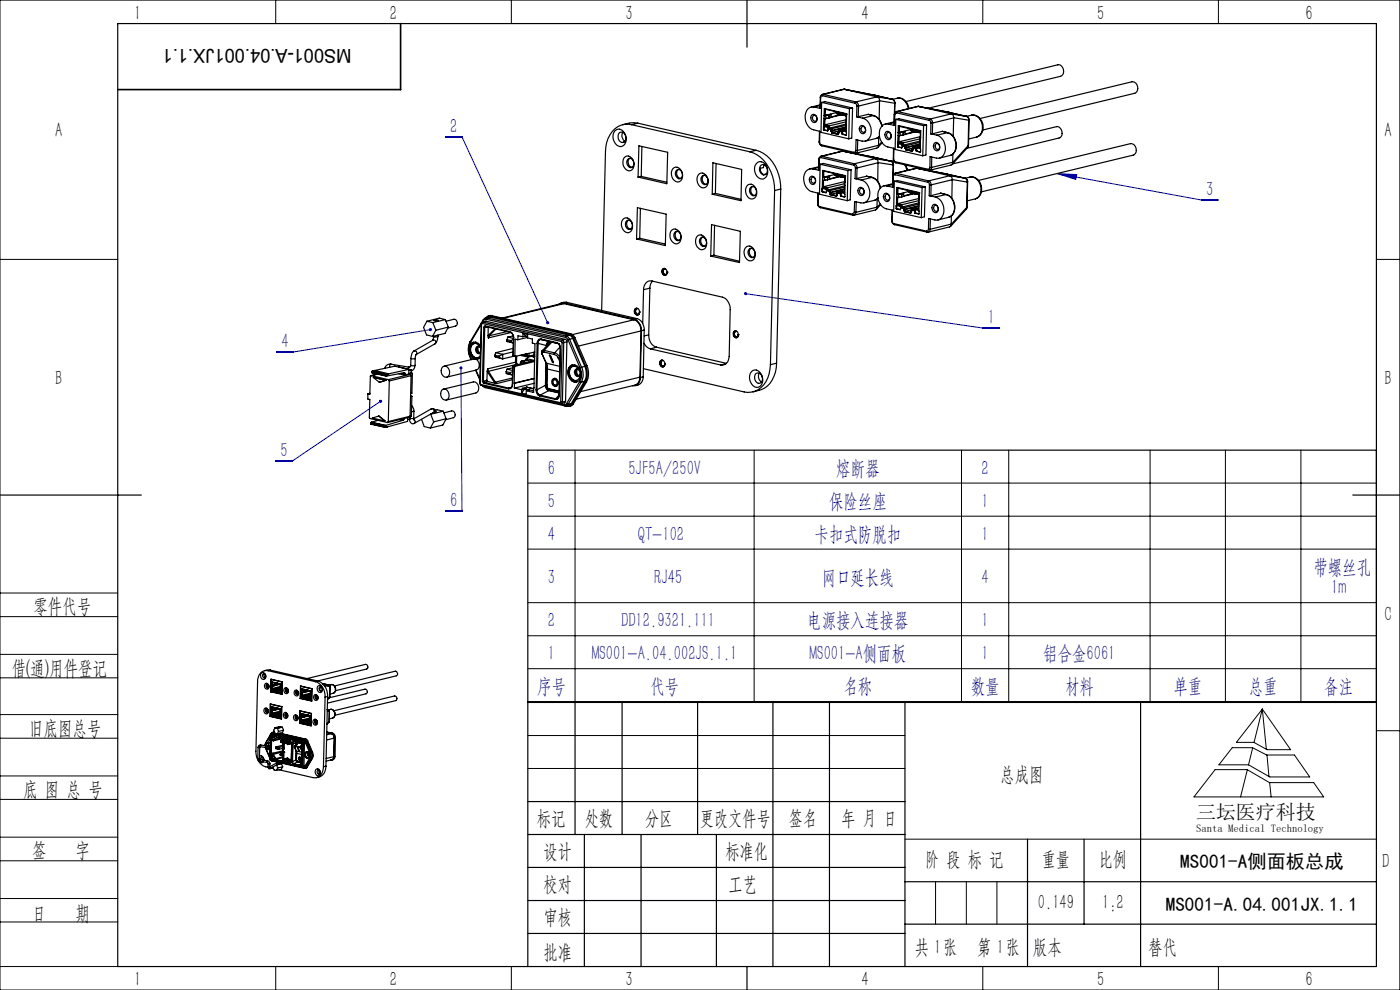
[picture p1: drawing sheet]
<svg xmlns="http://www.w3.org/2000/svg" width="297mm" height="210mm" viewBox="0 0 297 210" stroke-linecap="round" stroke-linejoin="round" font-family="sans-serif">
<defs><g id="words">
<g font-size="4.4">
<text x="28.5" y="4.1">1</text>
<text x="82.7" y="4.1">2</text>
<text x="132.7" y="4.1">3</text>
<text x="182.7" y="4.1">4</text>
<text x="232.7" y="4.1">5</text>
<text x="277" y="4.1">6</text>
<text x="11.7" y="29.1">A</text>
<text x="293.7" y="29.1">A</text>
<text x="11.7" y="81.6">B</text>
<text x="293.7" y="81.6">B</text>
<text x="7.1" y="130.1">零件代号</text>
<text x="293.7" y="131.6">C</text>
<text x="2.5" y="143.2">借(通)用件登记</text>
<text x="6.2" y="155.8">旧底图总号</text>
<text x="212.2" y="165.6">总成图</text>
<text x="4.9" y="168.9">底 图 总 号</text>
<text x="113.9" y="174.9">标记</text>
<text x="124.1" y="174.9">处数</text>
<text x="136.9" y="174.9">分区</text>
<text x="148.5" y="174.9">更改文件号</text>
<text x="167.4" y="174.9">签名</text>
<text x="178.5" y="174.9">年 月 日</text>
<text x="6.8" y="181.9">签</text>
<text x="16" y="181.9">字</text>
<text x="115.3" y="181.9">设计</text>
<text x="153.9" y="181.9">标准化</text>
<text x="196.3" y="183.7">阶 段 标 记</text>
<text x="221" y="183.7">重量</text>
<text x="233.1" y="183.7">比例</text>
<text x="293.2" y="184.1">D</text>
<text x="115.3" y="189">校对</text>
<text x="154.6" y="189">工艺</text>
<text x="6.8" y="195.2">日</text>
<text x="16" y="195.2">期</text>
<text x="115.4" y="196">审核</text>
<text x="220.2" y="192.7">0.149</text>
<text x="233.8" y="192.7">1:2</text>
<text x="115.3" y="203.4">批准</text>
<text x="194" y="202.4">共 张</text>
<text x="198.1" y="202.4">1</text>
<text x="207.3" y="202.4">第 张</text>
<text x="211.5" y="202.4">1</text>
<text x="219.1" y="202.4">版本</text>
<text x="243.6" y="202.4">替代</text>
<text x="28.5" y="209.1">1</text>
<text x="82.7" y="209.1">2</text>
<text x="132.7" y="209.1">3</text>
<text x="182.7" y="209.1">4</text>
<text x="232.7" y="209.1">5</text>
<text x="277" y="209.1">6</text>
</g>
<g font-size="4.4" fill="#0000a0">
<text x="95.5" y="28.2">2</text>
<text x="255.9" y="41.6">3</text>
<text x="209.5" y="68.8">1</text>
<text x="59.7" y="73.8">4</text>
<text x="59.5" y="97">5</text>
<text x="116.2" y="100.7">6</text>
<text x="133.3" y="100.7">5JF5A/250V</text>
<text x="177.4" y="100.7">熔断器</text>
<text x="208.2" y="100.7">2</text>
<text x="95.5" y="107.5">6</text>
<text x="116.2" y="107.7">5</text>
<text x="175.9" y="107.7">保险丝座</text>
<text x="208.2" y="107.7">1</text>
<text x="116.2" y="114.7">4</text>
<text x="135.3" y="114.7">QT-102</text>
<text x="172.8" y="114.7">卡扣式防脱扣</text>
<text x="208.2" y="114.7">1</text>
<text x="116.2" y="123.9">3</text>
<text x="138.8" y="123.9">RJ45</text>
<text x="174.3" y="123.9">网口延长线</text>
<text x="208.2" y="123.9">4</text>
<text x="278.6" y="121.7">带螺丝孔</text>
<text x="282.4" y="126">1m</text>
<text x="116.2" y="133">2</text>
<text x="131.8" y="133">DD12.9321.111</text>
<text x="171.3" y="133">电源接入连接器</text>
<text x="208.2" y="133">1</text>
<text x="116.2" y="140">1</text>
<text x="125.5" y="140">MS001-A.04.002JS.1.1</text>
<text x="171.7" y="140">MS001-A侧面板</text>
<text x="208.2" y="140">1</text>
<text x="221.3" y="140">铝合金6061</text>
<text x="113.9" y="147">序号</text>
<text x="137.9" y="147">代号</text>
<text x="178.9" y="147">名称</text>
<text x="205.9" y="147">数量</text>
<text x="225.9" y="147">材料</text>
<text x="248.9" y="147">单重</text>
<text x="264.9" y="147">总重</text>
<text x="280.9" y="147">备注</text>
</g>
<text font-size="4.2" x="253.7" y="173.7">三坛医疗科技</text>
<g font-size="4.1">
<text x="74.6" y="10.4" transform="rotate(-180 74.6 10.4)">MS001-A.04.001JX.1.1</text>
<text x="250.4" y="184">MS001-A侧面板总成</text>
<text x="247.3" y="193.1">MS001-A.04.001JX.1.1</text>
</g>
<text font-size="2.3" x="253.7" y="176.6">Santa Medical Technology</text>
</g></defs>
<path d="M94.5 29h3.5l18.2 39.4M224.3 36.8l4.1 .2-.2 1.1zM224.3 36.8l30.6 5.6h3.5M91.3 69.9l-29.1 4.8h-3.5M97.8 78.1l.2 30.3h-3.5M158.2 62.3l50.4 7.3h3.5M80.8 85.1l-18.8 12.7h-3.5" fill="none" stroke="#0000a0" stroke-width=".21"/>
<g fill="none" stroke="#000" stroke-width=".21">
<path d="M0 0h297v210h-297zM58.5 0v5M108.5 0v5M208.5 0v5M258.5 0v5M0 55h25M292 55h5M122 95.5v53.3M160 95.5v53.3M204 95.5v53.3M214 95.5v53.3M244 95.5v53.3"/>
<path d="M260 95.5v53.3M276 95.5v53.3M112 102.5h180M112 109.5h180M112 116.5h180M0 138.8h25M0 125.8h25M0 130.8h25M112 127.8h180M112 134.9h180M0 143.8h25M0 156.6h25"/>
<path d="M0 151.6h25M112 141.8h180M112 156h80M261.4 158.6h4.3l3 1.6h5.9l3.2 4.6h-8.4l-4.5-2.6h-6.3zM265.7 158.6l-.8 3.6M267.8 150.4l6 8.6h-5l-2.8-1.5h-3.7zM267.8 150.4l-1.8 7.1M267.8 150.4l.8 8.5M292 155h5M0 169.6h25M0 164.6h25M0 177.6h25"/>
<path d="M112 163h80M192 178h100M257.8 163.3h6.8l4.7 2.7h9.4l2.1 3h-27.5zM264.6 163.3l-1.4 5.7M268.8 160.2l.4 4.5M269.3 166l.4 3M0 182.6h25M0 190.6h25M0 195.6h25M198.5 187v9M205 187v9M211.5 187v9"/>
<path d="M0 205h25M58.5 205v5M108.5 205v5M208.5 205v5M258.5 205v5"/>
</g>
<g fill="none" stroke="#000" stroke-width=".25">
<path d="M25 5h267v200h-267zM158.5 0v10M292 95.5h-180v53.3h180M0 105h30M287 105h10M122 149v28M132 149v28M148 149v28M164 149v56M176 149v56M192 149v56M242 149v56"/>
<path d="M292 149h-180v56M112 170h80M112 177h80M124 177v28M136 177v28M152 177v28M218 178v27M230 178v18M112 184h80M112 191h80M112 198h80M192 187h100"/>
<path d="M192 196h100M158.5 205v5"/>
</g>
<path d="M85 5v14h-60" fill="none" stroke="#000" stroke-width=".35"/>
<path d="M224.3 36.8l4.1 .2-.2 1.1zM157.9 62.1l-.1 .1 .4 .1-.4-.1a.35 .35 0 0 0 .5 .4 .35 .35 0 0 0 .1-.6 .35 .35 0 0 0-.5 .1zM115.9 68.2v.2a.33 .33 0 0 0 .1 .3 .33 .33 0 0 0 .3 0l-.1-.3 .1 .3a.34 .34 0 0 0 .1-.5 .34 .34 0 0 0-.5 0zM91.1 69.7a.34 .34 0 0 0 .1 .5 .34 .34 0 0 0 .5-.3h-.4h.4a.34 .34 0 0 0-.3-.3 .34 .34 0 0 0-.3 .1zM80.5 84.9a.35 .35 0 0 0 0 .4 .35 .35 0 0 0 .4 .1 .35 .35 0 0 0 .1-.5l-.2 .2 .2-.2-.2-.1zM97.6 77.7a.34 .34 0 0 0-.1 .6 .34 .34 0 0 0 .6-.1 .34 .34 0 0 0-.3-.5v.4v-.4z" fill="#0000a0"/>
<g fill="none" stroke="#000" stroke-width=".25">
<path d="M179.1 18.9h.1M179.1 18.9l-4.7 1.1h.3M179.1 18.9l6.3 1.3M179.1 18.9l7 1.7M179.1 18.9l-4.4 1.1M130.5 27.8a1.23 1.23 0 0 1 2 .4 1.77 1.77 0 0 1-.9 2.9 2.17 2.17 0 0 1-1.1-3.3zM131.4 28.1a1.13 1.13 0 0 1 1.3 .6 1.13 1.13 0 0 1-.2 1.4 1.1 1.1 0 0 1-1.3-.4 1.1 1.1 0 0 1 0-1.3zM132.2 28.1a1.32 1.32 0 0 0 .4 1.8M132.4 33.5a1.13 1.13 0 0 1 1.9 .4 1.57 1.57 0 0 1-.8 2.4 1.86 1.86 0 0 1-1.1-2.8zM132.4 30.2h-.1M133.1 33.9a.76 .76 0 0 1 .9-.2 .76 .76 0 0 1 .4 .8 .75 .75 0 0 1-.4 1.1 .75 .75 0 0 1-1-.8v-.7zM133.6 33.6a1.11 1.11 0 0 0 .5 1.9"/>
<path d="M134 26.4a4.3 4.3 0 0 0-5 3l-.3 .9-.3 1.9-.8 33.7M134 26.4l25.1 5.8M135.3 26.1a6 6 0 0 0-3.2 .3M135.3 26.1l-1.3 .3M135.3 26.1l25.1 5.8M135.5 30.9l6.1 1.4-.1 6.7-6.1-1.4zM136 37.4l-.6 .2M136 37.4l5.5 1.3M136.2 31.1l-.2 6.3M142.7 35.8a1.1 1.1 0 0 1 1.9 .5 1.53 1.53 0 0 1-.8 2.3 1.86 1.86 0 0 1-1.1-2.8zM143.4 36.2a.76 .76 0 0 1 .9-.1 .76 .76 0 0 1 .4 .7 .75 .75 0 0 1-.4 1.1 .75 .75 0 0 1-1-.7v-.7zM143.9 35.9a1.08 1.08 0 0 0-.3 1.1 1.08 1.08 0 0 0 .8 .8"/>
<path d="M148.1 37.1a1.07 1.07 0 0 1 1.1-.4 1.07 1.07 0 0 1 .8 .8 1.49 1.49 0 0 1-.8 2.4 1.84 1.84 0 0 1-1.1-2.8zM148.9 37.5a.76 .76 0 0 1 .9-.2 .76 .76 0 0 1 .4 .8 .75 .75 0 0 1-.5 1 .75 .75 0 0 1-.9-.7l-.1-.7zM149.4 37.2a1.11 1.11 0 0 0-.4 1.1 1.11 1.11 0 0 0 .8 .8M151.2 34.5l6.1 1.4-.1 6.7-6.1-1.4zM151.9 34.7l-.1 6.3M158.4 39.5a1.07 1.07 0 0 1 1.1-.4 1.07 1.07 0 0 1 .8 .8 1.49 1.49 0 0 1-.8 2.3 1.82 1.82 0 0 1-1.1-2.7zM159.1 32.2a8.1 8.1 0 0 1 5.2 8.2M159.2 39.8a.91 .91 0 0 1 1.1 .2 .91 .91 0 0 1 .1 1.1 .71 .71 0 0 1-.8 .4 .71 .71 0 0 1-.5-.7l-.1-.7zM159.7 39.6a1.08 1.08 0 0 0-.4 1.1 1.08 1.08 0 0 0 .8 .8M160.4 31.9a7.8 7.8 0 0 1 5.2 7.2v1M160.4 31.9l-1.3 .3M160.5 34.7a1.35 1.35 0 0 1 1.4-.3 1.35 1.35 0 0 1 .8 1.2 1.68 1.68 0 0 1-1.1 2.4 2.13 2.13 0 0 1-1.1-3.3z"/>
<path d="M161.4 35.1a1.01 1.01 0 0 1 1.2 .2 1.01 1.01 0 0 1 .2 1.1 .78 .78 0 0 1-.8 .7 .78 .78 0 0 1-.8-.7 1.29 1.29 0 0 1 .2-1.3zM162.1 35l-.1 .6-.7 .1a1.4 1.4 0 0 0 .7 1.3l.6-.1M171.9 37.5a.83 .83 0 0 1 1.1 .6 .83 .83 0 0 1-.7 1 1.03 1.03 0 0 1-.4-1.6zM172.2 37.7a.59 .59 0 0 1 .8 .4 .59 .59 0 0 1-.5 .7 .76 .76 0 0 1-.3-1.1zM172.2 24.4a.86 .86 0 0 1 1.1 .5 .86 .86 0 0 1-.4 1.1 .95 .95 0 0 1-.8-.6 .95 .95 0 0 1 .1-1zM172.4 35.8a1.67 1.67 0 0 0-1.9 1.7 3 3 0 0 0 3.1 3.5v2.3M172.4 35.8l1.3 .3M172.5 24.6a.59 .59 0 0 1 .8 .4 .59 .59 0 0 1-.5 .7 .71 .71 0 0 1-.3-1.1zM172.7 22.7a1.67 1.67 0 0 0-1.9 1.7 3 3 0 0 0 3.1 3.5v2.3M172.7 22.7l1.3 .3M173.7 35.4l-1.9 .4M173.7 35.5l-1.3 .3"/>
<path d="M173.7 33.8v2.3M173.7 33.8h.1M173.8 30.1l.2 .6 .4 .2M173.8 30.1l.1 .1M173.8 33.8l-.1 2.3M173.8 27.8v2.3M173.9 30.2l.1 .3 .2 .2M174 22.3l-1.9 .4M174 22.4l-1.3 .3M174 34.8l5.9 1.4M174 34.8l.7-.1 5.9 1.3M174 34.8l-.2 6.4 5.9 1.4"/>
<path d="M174 20.7v2.3M174 20.7h.1M174.1 20.7l-.1 2.3M174.2 33.4l-.3 .1-.1 .3M174.2 33.4l6.9 1.6M174.2 30.7l.1 .2 7 1.6M174.2 30.7l7 1.6M174.3 21.7l-.1 6.4 5.9 1.3M174.3 21.7l.7-.2 5.9 1.4M174.3 21.7l5.9 1.4M174.3 33.2l-.4 .1-.2 .5M174.3 33.2l-.1 .2"/>
<path d="M174.3 33.2l7 1.5M174.4 39.7l1 .3M174.5 20l-.4 .4-.1 .3M174.5 38.2l.4 .1M174.5 20.3l-.3 .1-.1 .3M174.5 38.2l-.1 1.5M174.5 20.3l6.9 1.6M174.5 37.6h.4M174.5 40h.1M174.5 37.6l.1-1.4 4.7 1-.1 1.5M174.5 37.6v.6M174.6 39.7l.9 .2"/>
<path d="M174.6 39.7h-.2M174.6 38.3v1.4M174.6 38.3h.1M174.6 36.2v1.4h.1M174.7 20l-.2 .3M174.7 38.3h-.1M174.7 20l6.9 1.6M174.7 26.9l.1-.1 .8 .2-.1 .8M174.7 27.4l.1 .2M174.7 26.9v.5M174.7 38.3v1.3M174.7 39.6l.9 .2"/>
<path d="M174.7 26.9h.1M174.8 26.6l.9 .2M174.8 27.6l.7 .2M174.8 25.1h.4M174.8 27.4l.1 .1M174.8 25.1v1.5M174.8 26.9v.5M174.8 27.4h-.1M174.8 24.5h.4M174.8 26.9h.1M174.8 24.5l.1-1.5 4.7 1.1v1.5M174.8 24.5v.6"/>
<path d="M174.9 26.6l.9 .2M174.9 26.6h-.1M174.9 27.5l.6 .3M174.9 25.2v1.4M174.9 37.6v.7M174.9 24.4l.1 .1M174.9 25.2h.1M174.9 24.5h-.1M174.9 27.5l-.1 .1M174.9 23v1.4M175 26.5l.9 .2M175 25.1l-.1 .1"/>
<path d="M175 25.2v1.3M175 24.5l.1-1.3 4.4 1v1.3M175.2 38.2l-.5 .1M175.2 24.5v.6M175.4 40v.4M175.5 37.5h.1M175.5 37.5l-1 .1M175.5 39.9v.5M175.5 39.9l-.1 .1M175.5 25.1l-.5 .1M175.5 38.1h.1M175.5 38.1l-.6 .2"/>
<path d="M175.6 37.5h.1M175.6 37.5v.6M175.6 37.5l-.7 .1M175.6 37.5l-.1 .6M175.6 39.8v.5M175.7 26.8v.5M175.7 27.3l.6 .1M175.8 24.4h.1M175.8 24.4l-.9 .1M175.8 27.3l.6 .1M175.8 27.3h-.1M175.8 26.8v.5"/>
<path d="M175.8 26.8h-.1M175.9 24.4h.1M175.9 25h.1M175.9 24.4l-.7 .1M175.9 24.4v.6M175.9 25l-.7 .1M175.9 26.7v.5M175.9 27.2l.6 .1M176 37.4l-.5 .1M176 37.4l-.4 .1M176 37.4v.7h-.4M176.3 27.4h.1"/>
<path d="M176.3 27.4v.4M176.3 27.8l.1 .1M176.3 24.3l-.5 .1M176.3 24.3l-.4 .1M176.3 24.3v.6l-.4 .1M176.4 27.4v.4M176.4 27.8h.1M176.4 27.8h-.1M176.4 28.2h.1M176.4 27.9v.3M176.4 28.2l1.4 .3M176.5 27.7h.1"/>
<path d="M176.5 28.2l1.3 .3M176.5 27.8v.4M176.5 27.3v.4M176.5 27.8l-.1 .1M176.6 27.7v.4M176.8 36.8l.4 .4M177 36.8l.4 .5 .2-.1M177.1 37l-2.4 .6M177.2 23.7l.3 .4M177.2 37.2h.1M177.2 37.2l.2 .1M177.3 36.9l.1 .2"/>
<path d="M177.3 37l.4 .3M177.3 23.9l-2.3 .6M177.3 23.7l.4 .4M177.4 37h.1M177.5 24.1l.2 .1M177.5 36.9l.3 .5M177.5 24.1h.2M177.6 23.8l.1 .1M177.7 37.3l.1 .1M177.7 24.1h.2M177.7 23.8l.3 .4M177.7 23.8h.1"/>
<path d="M177.7 23.9h.1M177.8 37.4h.1M177.8 37l.1 .2M177.8 37.4h.3M177.8 37l.4 .4M177.8 37h.1M177.8 28.2v.3M177.8 28.2h.2M177.8 28v.4l-1.2-.3M177.8 23.8l.3 .4M177.9 37.2h.1M177.9 37.1h.1"/>
<path d="M177.9 27.6v.4h-.1M177.9 27.9l-.1 .1M177.9 27.8l-1.3 .3M178 24.2h.1M178 24.2l.2 .1M178 27.8l.5 .1M178 37l.3 .5M178 27.8v.4h-.2M178 27.8l.5 .2M178.1 24.2l.3 .1M178.1 23.9h.1M178.2 37.4l.2 .1"/>
<path d="M178.2 37.4l.1 .1M178.2 37.4l-2.2 .6M178.2 37.1l.2 .2M178.2 24.1h.1M178.2 37.5l-2.2 .5M178.2 24.1l-.1-.2 .3 .4M178.2 24v.1M178.3 37.1l.3 .4M178.3 37.5h.3M178.3 23.9l.3 .4M178.4 37.2v.1M178.4 37.3h.1"/>
<path d="M178.4 24.3l.1 .1M178.4 37.1l.4 .5M178.4 24.3h.2M178.5 24.3l-2.2 .5M178.5 27.5l-.6 .1M178.5 24.4h.2M178.5 27.5v.5M178.5 27.3v.5l-.6-.2M178.5 27.5l1 .1M178.5 24l.2 .2M178.5 24.3l-2.2 .6M178.6 24h.1"/>
<path d="M178.6 37.5l.3 .1M178.6 28.4l.1 .1M178.6 24.3l.3 .1M178.6 37.5l.2 .1M178.6 24l.3 .4M178.6 27.9v.5M178.7 24.2h.1M178.7 27.8l.9 .2-.1 .7M178.7 27.8l-.1 .1M178.7 28.3l.1 .2M178.7 37.2l.2 .2M178.7 28.5l.8 .2"/>
<path d="M178.7 28.3l-.1 .1M178.7 24.1v.1M178.8 37.6h.3M178.8 27.8h.1M178.8 37.2l.3 .4M178.8 37.2h.1M178.8 27.8l-.1 .5M178.8 27.8l-.2 .1M178.8 24l.3 .4M178.8 32.1l-4.7 1.1M178.8 32.1l6.3 1.2M178.8 32.1h.1"/>
<path d="M178.8 32.1l6.9 1.5M178.8 32.1l-4.5 1.1M178.8 28.5l.7 .2M178.8 28.5h-.1M178.9 37.4h.1M178.9 24.4l.1 .1M178.9 37.2l.2 .4M178.9 24.4h.2M179 24.5h.2M179.1 24.4l.3 .1M179.1 24.1h.1M179.1 37.6l.1 .1"/>
<path d="M179.1 38.7l.1 .6M179.1 39l-3.5 .8M179.2 24.3h.1M179.2 37.3v.1M179.2 39.4l-3.6 .9M179.2 39.7l-3 .7M179.2 24.3l-.1-.2 .3 .4M179.2 24.2l-.1 .1M179.2 37.4h.1M179.2 37.3v1.3M179.2 37.3l-4.4-1-.1 1.3M179.2 38.5l-4.5 1.1"/>
<path d="M179.2 24.1l.3 .4M179.2 38.6v.1M179.2 39.3v1.5M179.2 38.7v.6M179.2 39.4l-.1 1.2-.9-.2M179.4 24.5l.1 .1zM179.5 25.5v.7M179.5 27l-1 .3M179.5 27l-2.9 .7M179.5 25.9l-3.6 .8M179.5 25.5l.1 .1M179.5 25.5h.1"/>
<path d="M179.5 26.2h.1M179.5 26.2v1.3l-1-.2M179.5 24.2v.1M179.5 26.9l-3 .8M179.5 26.3l-3.6 .9M179.5 26.6l-3 .7M179.5 24.2h.1M179.5 26.2v1.5l-1-.2M179.5 25.4l-4.5 1.1M179.6 25.6l-.1 .6M179.9 36.2l-.2 6.4M180.2 23.1l-.1 6.3"/>
<path d="M180.6 36l-.2 6.4-.7 .2M180.6 36l-.7 .2M180.9 22.9l-.2 6.4-.6 .1M180.9 22.9l-.7 .2M181.1 35l.3 .2 .1 .4M181.2 32.3l.1 .2M181.3 32.5h.2M181.3 34.7l.4 .5 .1 .4M181.3 34.7l-.2 .3M181.4 37.9h.4M181.4 21.9l.3 .2 .1 .4M181.4 37.9l1.3 .3"/>
<path d="M181.5 35.6h.3M181.5 35.6l-.1 2.3M181.5 31.9l-.1 .3-.2 .1M181.5 31.9h.4M181.6 21.6l.4 .4 .1 .5M181.6 21.6l-.2 .3M181.7 24.8h.4M181.7 24.8l1.3 .3M181.8 22.5h.3M181.8 22.5l-.1 2.3M181.8 35.6v2.3M181.9 31.9l-.1 .4-.3 .2"/>
<path d="M182 29.7l-.1 2.2M182.1 22.5v2.3M182.2 39.9a.83 .83 0 0 1 1.1 .5 .83 .83 0 0 1-.7 1.1 1.03 1.03 0 0 1-.4-1.6zM182.5 26.8a.87 .87 0 0 1 1.1 .4 .87 .87 0 0 1-.4 1.2 .97 .97 0 0 1-.8-.6 .97 .97 0 0 1 .1-1zM182.7 38.2a2.78 2.78 0 0 1 .8 4.8h-.9l-1.3-.3-.1 2.3M182.8 26.9a.59 .59 0 0 1 .8 .4 .59 .59 0 0 1-.5 .8l-.3-.3a.68 .68 0 0 1 0-.9zM183 25.1a2.78 2.78 0 0 1 .8 4.7l-.9 .1-1.3-.3-.1 2.3M183.8 37.4l1.2 .2M183.8 37.4l-2 .5M184.1 24.3l1.2 .2M184.1 24.3l-2 .5M185 37.6a2.7 2.7 0 0 1 1.7 2.3"/>
<path d="M185 37.6l-2.3 .6M185 37.7a2.43 2.43 0 0 1 1.8 2.2M185.1 33.3h.1M185.1 33.3l3.8 .9M185.3 24.5a2.7 2.7 0 0 1 1.7 2.3M185.3 24.5l-2.3 .6M185.3 24.5a2.43 2.43 0 0 1 1.8 2.3M185.4 20.2h.1M185.4 20.2l3.9 .9M185.7 33.6l.1 .1M185.7 33.6l-4.4 1.1M185.8 33.7a.7 .7 0 0 1 .5 .8"/>
<path d="M185.8 33.7l3.1 .5M186.1 20.6h.1M186.1 20.6a.68 .68 0 0 1 .5 .8M186.1 20.6l-4.5 1M186.1 20.6l3.2 .5M186.3 34.5h.1M186.3 34.5l-4.5 1.1M186.3 34.5l-.1 3.9M186.3 34.5l3.2 .5M186.4 30.9l-.1 .3-.3 .2-4.5 1.1M186.4 30.8l-4.5 1.1M186.4 30.8v.1"/>
<path d="M186.4 29.1v1.7M186.5 28.9l-.4 .4-2.5 .6M186.6 28.9l-.7 .4M186.6 21.4h.1M186.6 21.4l-4.5 1.1M186.6 21.4l-.1 3.9M186.6 21.4l3.2 .5M187 30.2l-.6 .7M187.1 30.3l-.9 1M187.9 28a.86 .86 0 0 1 1 .2 .86 .86 0 0 1 .1 1l-.4 .4a.98 .98 0 0 1-.8-.6 .98 .98 0 0 1 .1-1zM188.1 39.4a1.78 1.78 0 0 0-1.9 2.3 2.94 2.94 0 0 0 3.1 2.9v2.3M188.1 39.4l1.3 .3"/>
<path d="M188.2 28.2a.6 .6 0 0 1 .8 .4 .6 .6 0 0 1-.4 .7l-.4-.2a.69 .69 0 0 1 0-.9zM188.5 26.3a1.75 1.75 0 0 0-2 2.3 2.94 2.94 0 0 0 3.2 2.9l-.1 2.3M188.5 26.3l1.3 .3M188.9 34.2l.5 .3M188.9 34.2h.1M189.3 21.1l.4 .2 .2 .5M189.3 21.1a.75 .75 0 0 1 .5 .8M189.3 21.1h.1M189.3 21.1a2.23 2.23 0 0 1 3.4 1.9M189.4 34.5l.1 .4M189.4 34.5l.1 .5M189.4 39.1l-1.3 .3"/>
<path d="M189.5 35l-.1 4-1.9 .4M189.5 33.7l.2 .6 .4 .2M189.5 37.5l-.1-.1v2.3M189.5 33.7l.1 .1M189.5 37.5l-.1 2.2M189.5 34.9v.1M189.5 31.5v2.2M189.5 34.9v2.2M189.6 33.8l.1 .3 .3 .2M189.6 34.1l-.6 .1M189.7 26l-1.2 .3M189.7 24.3l.1 2.3"/>
<path d="M189.7 24.3h.1M189.7 38.4l.7-.1 5.9 1.3M189.7 38.4l-.1 6.4 5.8 1.4M189.7 38.4l5.9 1.4M189.8 21.9l-.1 4-1.9 .4M189.8 24.3v2.3M189.9 21.8l-.1 .1M189.9 21.8l-.1 2.2M189.9 36.8l-.3 .1-.2 .5M189.9 37.1h-.3l-.1 .4M189.9 37.1l6.9 1.6M190 34.3v.2l7 1.6"/>
<path d="M190 34.3l6.9 1.6M190 25.3l.7-.1 5.9 1.3M190 25.3l-.1 6.4 5.9 1.3M190 25.3l5.9 1.4M190.1 36.8l-.2 .3M190.1 36.8l6.9 1.6M190.2 23.7l-.3 .1-.2 .5M190.2 23.6l.2 .1M190.2 23.9l-.3 .1-.1 .3M190.2 23.9l6.9 1.6M190.4 39.8l-.1 1.4h.2M190.4 20.8a2.23 2.23 0 0 1 2.4 2.2"/>
<path d="M190.4 23.7l-.2 .2M190.4 23.7l6.9 1.6M190.4 31l.1 .2M190.4 30.6v.4M190.4 31h.1M190.5 30.2l1 .2M190.5 31.2l.7 .2M190.5 30.5l.8 .2-.1 .7M190.5 30.5l-.1 .1M190.5 28.1h.4M190.5 28.7h.4M190.5 31l.1 .2"/>
<path d="M190.5 28.1l.1-1.5 4.7 1.1v1.5M190.5 28.7v1.5M190.5 28.1v.6M190.5 30.5v.5M190.6 30.5h-.1M190.6 30.2l.9 .2M190.6 30.2h-.1M190.6 28.8v1.4M190.6 28.8h.1M190.6 31.2l.7 .1M190.6 31.2h-.1M190.7 26.7l-.1 1.3 .2 .1"/>
<path d="M190.7 30.1l1 .2M190.7 28.7l-.1 .1M190.7 28.8v1.3M190.9 28.1v.6M191.2 28.7l-.5 .1M191.2 31.4h.1M191.5 30.4v.5M191.5 30.9l.5 .2M191.5 30.4h.1M191.5 28h.1M191.5 28l-1 .1M191.5 30.9l.6 .1"/>
<path d="M191.5 30.9h.1M191.6 28h.1M191.6 28.6h.1M191.6 28l-.7 .1M191.6 28v.6M191.6 28.6l-.7 .1M191.6 30.8l.6 .1M191.7 30.3l-.1 .5M191.9 35l.5 1.2M192 31.4l.2 .1M192 31.1v.3M192 27.9l-.5 .1"/>
<path d="M192 27.9l-.4 .1M192 27.9v.6l-.4 .1M192.1 35l.4 1.1M192.1 31.4h.1M192.1 31v.4M192.1 31.4h-.1M192.1 31l-.1 .1M192.2 31.5v.3M192.2 31.8l1.3 .3v-.3M192.2 31.8h.1M192.2 21.5l32.2-7.8a1.31 1.31 0 0 1 1.2 1 1.31 1.31 0 0 1-.6 1.5l-28.1 6.8M192.2 30.9v.4"/>
<path d="M192.2 31.3h.2M192.2 31.8l1.3 .3M192.2 31.4v.4M192.2 31.4v.1M192.4 31.3l-.1 .4M192.9 27.3l.3 .4M193 27.3l.4 .4M193.1 27.5l-2.3 .6M193.2 27.7l.3 .1M193.2 27.7h.2M193.3 27.4l.2 .1M193.4 27.7l.3 .1"/>
<path d="M193.4 27.4l.3 .4M193.5 27.5v.1M193.5 27.5h.1M193.5 31.6v.4l-1.2-.3M193.5 31.6h.2M193.5 31.8h.2M193.5 27.4l.4 .4M193.7 31.2v.6h-.2M193.7 31.5l-.2 .1M193.7 31.4l-1.4 .3M193.7 27.8l.3 .1M193.7 31.5h.6z"/>
<path d="M193.7 27.8h.2M193.8 27.5l.4 .4M193.8 27.5l.2 .2M193.9 27.8l.2 .1M193.9 27.6h.1M194 27.7h.1M194 27.5l.3 .4M194.2 27.9l.2 .1M194.2 27.9h.1M194.2 27.9l-2.2 .5M194.2 30.9v.5l-.5-.2M194.2 31.1l-.5 .1"/>
<path d="M194.2 28l-2.2 .5M194.3 31.1v.5M194.3 31.1l.9 .2M194.3 27.6l.1 .2M194.3 27.9l.3 .1M194.3 27.6h.1M194.3 31.5l.2-.1 .8 .2-.1 .7M194.3 32l.2 .1M194.3 31.5v.5M194.3 27.6l.4 .4M194.4 27.8h.1M194.5 31.9l.1 .2"/>
<path d="M194.5 27.8h.1M194.5 32.1l.7 .2M194.5 31.9l-.2 .1M194.5 31.4h.1M194.5 35.7l6.3 1.2M194.5 31.4v.5M194.5 31.4l-.2 .1M194.5 27.6l.3 .4M194.5 35.7h.1M194.5 35.7l-4.6 1.1h.2M194.5 35.7l7 1.6M194.5 35.7l-4.4 1.1"/>
<path d="M194.6 32.1l.6 .2M194.6 32.1h-.1M194.7 28l.2 .1M194.7 28h.1M194.8 27.7l.3 .4M194.8 27.7l.1 .2M194.8 28l.3 .1M194.8 22.6l6.4 1.2M194.8 22.6h.1M194.8 22.6l-4.6 1.1M194.8 22.6l7 1.6M194.8 22.6l-4.4 1.1"/>
<path d="M194.9 27.9h.1M194.9 27.8l.4 .3M195.1 28.1l.2 .1M195.1 28.1h.2M195.2 29.2l.1 .6M195.2 30.7l-1 .2M195.2 30.6l-2.8 .7M195.2 30.5l-3 .8M195.2 29.4l-3.5 .9M195.2 29.1l.1 .1M195.2 29.1h.1M195.2 27.8l.1 .1"/>
<path d="M195.2 29.9l-3.6 .9M195.2 30.2l-3 .7M195.2 29l-4.5 1.1M195.3 29.8l-.1 1.5-.9-.2M195.3 27.8v.1M195.3 27.8l-.1 1.3M195.3 27.8l-4.5-1v1.3M195.3 29.8l-.1 1.3-1-.2M195.3 29.2v.6M195.6 39.8l-.2 6.4M195.9 26.7l-.1 6.3M196.3 39.6l-.2 6.4-.7 .2"/>
<path d="M196.3 39.6l-.7 .2M196.6 26.5l-.2 6.4-.6 .1M196.6 26.5l-.7 .2M196.6 36.1h.1M196.8 38.7l.3 .1 .1 .4M196.9 35.9l.1 .2M197 36.1h.2M197 38.4a.78 .78 0 0 1 .5 .8M197 38.4l-.2 .3M197.1 25.5l.2 .1 .2 .5M197.2 39.2h.3M197.2 39.2l-.1 2.3"/>
<path d="M197.3 35.5l-.2 .4h-.2M197.3 35.5h.3M197.3 25.3a.78 .78 0 0 1 .5 .8M197.3 25.3l-.2 .2M197.4 28.4h.4M197.4 28.4l1.4 .3M197.5 26.1h.3M197.5 26.1l-.1 2.3M197.5 39.2v2.3M197.6 35.5v.3l-.4 .3M197.7 33.3l-.1 2.2M197.8 26.1v2.3"/>
<path d="M198.2 30.4a.86 .86 0 0 1 1 .2 .86 .86 0 0 1 .1 1 .67 .67 0 0 1-.7 .4 .67 .67 0 0 1-.6-.7zM198.5 30.5a.6 .6 0 0 1 .8 .5 .6 .6 0 0 1-.4 .7l-.4-.3a.69 .69 0 0 1 0-.9zM198.8 28.7a2.94 2.94 0 0 1 1.1 4.5l-.8 .4-1.8-.4v2.3M199.9 27.9h.1M199.9 27.9l1.1 .2M199.9 27.9l-2.1 .5M200.8 36.9h.1M200.8 36.9l3.9 .9M201 28.1a2.91 2.91 0 0 1 1.1 4.6l-.5 .3-2.3 .5M201 28.1h.1M201 28.1l-2.2 .6M201 28.1a2.83 2.83 0 0 1 1.1 4.6l-.5 .2"/>
<path d="M201.2 23.8h.1M201.2 23.8l3.8 .9M201.5 37.3h.1M201.5 37.3a.68 .68 0 0 1 .5 .8M201.5 37.3l-4.5 1.1M201.5 37.3l3.2 .5M201.8 24.2h.1M201.8 24.2a.77 .77 0 0 1 .5 .8M201.8 24.2l-4.5 1.1M201.8 24.2l3.2 .5M202 38.1h.1M202 38.1l-4.5 1.1"/>
<path d="M202 38.1l-.1 3.9M202 38.1l3.2 .5M202.1 34.5l-.2 .5-4.7 1.1M202.1 34.4l-4.5 1.1M202.1 34.4v.1M202.1 32.7v1.7M202.3 25h.1M202.3 25l-4.5 1.1M202.3 25l-.1 4M202.3 25l3.2 .5M204.7 37.8l.4 .3M204.7 37.8h.1"/>
<path d="M205 24.7l.4 .2 .2 .5M205 24.7a.7 .7 0 0 1 .5 .8M205 24.7h.1M205.1 38.1l.1 .5M205.1 38.1l.2 .5M205.1 31.5l19-4.6a1.29 1.29 0 0 1 1.2 1 1.29 1.29 0 0 1-.6 1.4l-22.6 5.5M205.2 38.6l-.1 5.4M205.2 31.3l-3.2 3.6M205.3 38.6h-.1M205.3 38.6l-.2 5.3M205.4 30.9l-.2 .4M205.4 30.9l-3.3 3.6"/>
<path d="M205.5 30.8l-.3 .5M205.5 30.8l-.1 .1M205.5 25.5l.1-.1-.1 5.4M205.5 25.5l-.1 5.4M205.8 37.6a2.44 2.44 0 0 1 2.4 3.1 1.99 1.99 0 0 1-1.3 1.5M205.8 37.6a2.4 2.4 0 0 1 2.3 3.1 1.68 1.68 0 0 1-1.2 1.5l-1.7 .4M205.8 37.6l-1 .2M206.1 24.4a2.5 2.5 0 0 1 2.1 3.9l-.6 .6-.4 .2M206.1 24.4a2.4 2.4 0 0 1 2.3 3.2 1.83 1.83 0 0 1-1.2 1.5M206.1 24.4l-1 .3M207.2 29.1l-1.7 .4M207.6 38.3l32.2-7.8a1.31 1.31 0 0 1 1.2 1 1.31 1.31 0 0 1-.6 1.4l-32.2 7.8"/>
<path d="M207.9 25.1l32.2-7.8a1.31 1.31 0 0 1 1.2 1 1.31 1.31 0 0 1-.6 1.5l-32.2 7.8M132.4 46.3a1.53 1.53 0 0 1 1.5 .5 1.53 1.53 0 0 1 .3 1.6 1.03 1.03 0 0 1-.9 1 1.03 1.03 0 0 1-1.1-.7 1.82 1.82 0 0 1 .2-2.4zM132.8 47a.76 .76 0 0 1 .9-.2 .76 .76 0 0 1 .4 .8 .75 .75 0 0 1-.4 1 .75 .75 0 0 1-1-.6zM133.3 46.7a1.11 1.11 0 0 0 .5 1.9M135.2 44.1l6.1 1.3-.2 6.7-6.1-1.4zM135.7 50.5l-.7 .2M135.7 50.5l5.5 1.3M135.9 44.2l-.2 6.3M138.4 59.6l-.4 .7-.1 .8M140.6 57.1a.73 .73 0 0 1 .9 .4 .73 .73 0 0 1-.3 .9 .81 .81 0 0 1-.7-.5 .81 .81 0 0 1 .1-.8zM140.9 56.9a.71 .71 0 0 0-.4 .9 .71 .71 0 0 0 .9 .5l.1-.5M141 57a.64 .64 0 0 0-.3 .7 .64 .64 0 0 0 .6 .5"/>
<path d="M141.1 57a.58 .58 0 0 0-.5 .7 .58 .58 0 0 0 .8 .5l.1-.4M141.5 57.8h.1M141.5 57.7h.1M141.5 57.7v.1M142.4 49a1.13 1.13 0 0 1 1.9 .4 1.57 1.57 0 0 1-.9 2.3 1.86 1.86 0 0 1-1-2.7zM143.3 49.1a.97 .97 0 0 1 1.1 .8 .97 .97 0 0 1-.7 1.1 1.14 1.14 0 0 1-.4-1.9zM143.6 49.1a1.11 1.11 0 0 0 .5 1.9M147.8 50.2a1.1 1.1 0 0 1 1.9 .5 1.65 1.65 0 0 1-.5 2.2 1.64 1.64 0 0 1-1.6-2.3zM148.6 50.6a.76 .76 0 0 1 .8-.2 .76 .76 0 0 1 .5 .8 .75 .75 0 0 1-.5 1.1 .75 .75 0 0 1-1-.7v-.7zM149 50.3a1.11 1.11 0 0 0-.3 1.1 1.11 1.11 0 0 0 .8 .8M151 47.7l6.1 1.4-.2 6.6-6.1-1.4zM151.4 54.1l-.6 .2"/>
<path d="M151.4 54.1l5.5 1.3M151.6 47.8l-.2 6.3M151.8 41l-.7 .2M151.8 41l5.4 1.3M158.4 52.3a1.56 1.56 0 0 1 1.8 2.1 1.12 1.12 0 0 1-1.2 .9 1.12 1.12 0 0 1-1-1 1.69 1.69 0 0 1 .4-2zM158.9 52.9a.76 .76 0 0 1 .8-.1 .76 .76 0 0 1 .5 .8 .75 .75 0 0 1-.5 1 .75 .75 0 0 1-1-.7v-.7zM159.3 52.7a1.11 1.11 0 0 0-.3 1.1 1.11 1.11 0 0 0 .8 .8M164.3 40.4l-.9 37M165.6 40.1l-1.3 .3M165.6 40.1l-.9 36.9M173.5 43.2l.2 .6 .4 .3M173.5 43.2l.1 .1"/>
<path d="M173.5 40.9v2.3M173.6 43.3v.3l.3 .2M173.9 43.8l.1 .3 6.9 1.5M173.9 43.8l6.9 1.6M174.4 40.1l.1-.1 .8 .1-.1 .8M174.4 40.6v.1M174.4 40.1v.5M174.4 40.7l.8 .2M174.5 40.5l.1 .2M174.5 40v.5M174.5 40l-.1 .1M174.5 40.5l-.1 .1"/>
<path d="M174.6 40.7l.7 .1M174.6 40.7h-.2M175.2 40.9h.1M175.4 40.4l.6 .2M175.4 40.4h.1M175.5 40.4l.5 .2M175.6 40.3l.6 .1M176 40.6h.1M176 40.9h.1M176 40.6v.3M176 40.9l.1 .1M176 40.9h.2"/>
<path d="M176.1 41v.3M176.1 41.3l1.4 .3v-.3M176.1 40.8h.2M176.2 41.3l1.3 .3M176.2 40.4l-.1 .4M176.2 41.3h-.1M176.2 40.9v.4M176.2 40.9l-.1 .1M176.3 40.8v.4M177.5 41.1v.4l-1.2-.3M177.6 40.9l-1.3 .3M177.6 40.8v.3h-.1"/>
<path d="M177.6 41.1h-.1M177.7 40.9v.4h-.2M177.7 40.9l.5 .2M177.7 41.3h-.2M178.2 40.6l1 .2M178.2 40.6v.5l-.5-.2M178.2 40.4v.5l-.6-.1M178.2 40.4l1-.2-2.9 .6M178.2 40.6l-.6 .2M178.3 41.5l.1 .1M178.3 41v.5M178.4 40.9l.8 .2-.1 .7"/>
<path d="M178.4 40.9l-.1 .1M178.4 41.6l.7 .2M178.4 40.9h.1M178.4 41.4l.1 .2M178.4 40.9v.5M178.4 41.4l-.1 .1M178.5 41.6l.6 .2M178.5 41.6h-.1M179.2 40.1l-3.1 .7M180.8 45.4l.1 .2M180.9 45.6h.3M181.2 45l-.1 .4h-.3"/>
<path d="M181.2 45h.4M181.6 45l-.1 .4-.3 .2M181.6 42.8v2.2M182.5 40.1a.59 .59 0 0 1 .8 .4 .59 .59 0 0 1-.5 .7 .71 .71 0 0 1-.3-1.1zM186.1 44l-.1 .3-.3 .2-4.5 1.1M186.1 43.9l-4.5 1.1M186.1 43.9v.1M186.1 42.2v1.7M186.3 42l-.6 .4-2.5 .6M186.3 42l-.7 .5M186.7 43.3l-.6 .7M186.8 43.4l-.9 1"/>
<path d="M187.6 41.1a.85 .85 0 0 1 1 .2 .85 .85 0 0 1 .1 1l-.1 .3a.86 .86 0 0 1-1.1-.2 .86 .86 0 0 1 0-1zM187.9 41.3a.6 .6 0 0 1 .8 .4 .6 .6 0 0 1-.5 .8l-.1-.1a.72 .72 0 0 1-.2-1.1zM189.2 46.8l.2 .6 .4 .3M189.2 46.8l.1 .1M189.3 46.9l.1 .4 .3 .1M189.3 44.6l-.1 2.2M189.7 47.4v.3l7 1.5M189.7 47.4l6.9 1.6M190.1 44.2l.1 .1M190.1 43.7v.5M190.1 44.2h.1M190.2 43.3l.9 .3"/>
<path d="M190.2 44.3l.7 .2M190.2 44.3h.1M190.2 43.6l.8 .2-.1 .7M190.2 43.6l-.1 .1M190.2 41.9h.4M190.2 44.2l.1 .1M190.2 41.9v1.4M190.2 43.7v.5M190.2 43.7h-.1M190.3 41.2l.3 .1M190.3 43.6l-.1 .1M190.3 41.2v-1.5l4.7 1.1v1.5"/>
<path d="M190.3 41.2l-.1 .7M190.3 43.3l.9 .3M190.3 41.9v1.4M190.3 41.9h.1M190.3 43.3h-.1M190.3 44.3l.7 .1M190.4 43.2l.9 .2M190.4 41.9h-.1M190.4 41.9v1.3M190.6 41.3v.6M190.9 41.8l-.5 .1M190.9 44.5h.1"/>
<path d="M191.1 43.6v.5M191.1 44.1l.6 .1M191.1 43.6h.1M191.2 44l.6 .2M191.2 44l-.1 .1M191.2 43.6v.4M191.3 41.1h.1M191.3 41.8h.1M191.3 41.1l-.7 .2M191.3 41.1v.7M191.3 41.8l-.7 .1M191.3 43.4v.5"/>
<path d="M191.3 43.9l.6 .2M191.6 41h.1M191.7 41l-1.4 .2M191.7 41v.7M191.7 44.2v.3M191.7 44.5l.1 .1M191.7 41.7l-.4 .1M191.8 44.5h.1M191.8 44.2v.3M191.8 44.5h-.1M191.8 44.2h-.1M191.8 44.6v.3"/>
<path d="M191.8 44.9l1.4 .3v-.3M191.8 44.9h.1M191.9 44.1v.3M191.9 44.4h.2M191.9 44.9l1.3 .3M191.9 44.5v.4M191.9 44.5l-.1 .1M192.1 44.4l-.1 .4M192.6 40.4l.3 .4M192.7 40.4l.4 .4M192.8 40.6l-2.3 .6M192.9 40.8l.2 .1"/>
<path d="M192.9 40.8h.2M193 40.5l.1 .2M193.1 40.8l.3 .1M193.1 40.6h.1M193.1 40.5l.3 .4M193.2 40.7h.1M193.2 40.6l-.1 .1M193.2 44.9h.2M193.2 44.7v.4l-1.2-.3M193.2 44.7h.2M193.2 40.5l.3 .4M193.4 44.4v.5"/>
<path d="M193.4 44.7h-.2M193.4 44.5l-1.4 .3M193.4 40.9l.2 .1M193.4 40.9h.1M193.5 40.6l.2 .2h-.1M193.5 40.6h.1M193.5 40.9l.3 .1M193.5 40.6l.4 .4M193.7 40.7l.3 .4M193.9 41l.1 .1M193.9 41l-2.2 .5M193.9 44.2l-.5 .2"/>
<path d="M194 41.1h.1M194 44.2v.5l-.6-.1 .6 .1M194 44l-.1 .5-.5-.1M194 44.2l.9 .2M194 40.7l.1 .2M194 41.1l-2.3 .5M194 40.7h.1M194 44.6l.1-.1 .8 .2v.7M194 45.1l.1 .1M194 41.1h.3M194 44.6v.5M194 40.7l.3 .4"/>
<path d="M194.1 40.9h.1M194.1 45l.1 .2M194.1 45.2l.8 .2M194.1 45l-.1 .1M194.2 44.5h.1M194.2 44.5l-.1 .5M194.2 44.5l-.2 .1M194.2 40.8l.3 .4M194.2 45.2l.7 .2M194.2 45.2h-.1M194.3 41.1l.3 .1M194.3 41.1l.2 .1"/>
<path d="M194.5 40.8l.2 .2h-.1M194.5 40.8l.3 .4M194.5 41.2h.3M194.6 40.9l.3 .4-.1-.1M194.8 41.2l.1 .1M194.9 42.3v.7M194.9 43.8l-.9 .2M194.9 43.7l-2.8 .7M194.9 43.7l-3 .7M194.9 42.6l-3.6 .8M194.9 45.4h.1M194.9 40.9v.1"/>
<path d="M194.9 43.3l-3 .8M194.9 43l-3.6 .9M194.9 42.1l-4.5 1.1M194.9 40.9l.1 1.4M194.9 40.9h.1M194.9 43v1.4l-.9-.2M194.9 43v1.2l-.9-.2M194.9 40.9l-4.4-1v1.3M195 42.3l-.1 .7M196.6 49l.1 .2M196.7 49.2h.2M197 48.6l-.2 .4h-.2"/>
<path d="M197 48.6h.3M197.1 41.5h.4M197.1 41.5l1.3 .3M197.3 48.6v.3l-.4 .3M197.4 46.5l-.1 2.1M197.9 43.5a.86 .86 0 0 1 1 .2 .86 .86 0 0 1 .1 1 .52 .52 0 0 1-.9 .3 1.15 1.15 0 0 1-.2-1.5zM198.2 43.7a.6 .6 0 0 1 .8 .4 .6 .6 0 0 1-.5 .7l-.3-.3a.69 .69 0 0 1 0-.8zM198.4 41.8a2.81 2.81 0 0 1 .8 4.8l-.9 .1-1.3-.4v2.3M199.6 41h.1M199.6 41l1.1 .3M199.6 41l-2.1 .5M200.7 41.3a2.9 2.9 0 0 1 1.1 4.5l-.5 .3"/>
<path d="M200.7 41.3l-2.3 .5M200.7 41.3h.1M200.7 41.3a2.86 2.86 0 0 1 1.1 4.5l-.5 .3M201.3 46.1l-2.3 .6M201.8 47.6l-.3 .5-4.6 1.1M201.8 47.5l-4.5 1.1M201.8 47.5v.1M201.8 45.8v1.7M204.9 44.4l-3.3 3.6M205.1 44l-.2 .4M205.1 44l-3.3 3.6M205.1 43.9l-.2 .5"/>
<path d="M205.1 43.9v.1M78.7 79.7l1.4-.3-1.4 .3M78.7 79.7l-.1 .1-.1 3.8-.5-.1M78.7 79.7l3.7 .8M78.9 79l3.1 .8M78.9 79l3 .7M78.9 78.8l3 .7M78.9 78.8v.2M79 78.7l-.1 .1M79 78.7l3 .7M79 78.7l3.1 .7M79.5 78.6l-.2 .1"/>
<path d="M79.5 78.6l3 .7M81.9 79.7l.1 .1M81.9 79.5v.2M82 79.4l-.1 .1M82.1 79.4l.1 .1M82.1 79.4h-.1M82.5 79.3l-.3 .2M82.9 77.2a1.13 1.13 0 0 0-1.3 .9M82.9 77.2l-.2 .2v.5M82.9 77.2l3.9 .7M84.5 77.8l2.7 .6M84.6 79.3l1.2 .2"/>
<path d="M85.1 79.2l.8 .2M85.5 79.1l.4 .1M85.9 79.4l-.1 .1M85.9 79.2l-.1-.2-3.8 .8M85.9 79.2v.2M86.7 78.3v1l-.9 .2M86.7 78.3l-4.2 1M86.7 78.3l-3-.6-4.2 .9M86.8 77.9l-.3 .4M87 79.4l.2 .3M87 79.4l-4.6 1.1M87.1 77.5v.2l-.3 .2"/>
<path d="M87.1 77.5h1M87.2 76l.9 .1M87.2 76l-.1 1.5M87.2 79.7l-4.6 1.1M87.2 79.7l-.2 8.6M87.2 79.1l.3 .1M87.2 79.1l-.5 .1M87.2 78.4l-.5 .2M87.2 78.4v.7M87.5 79.2l-.7 .2h.2M87.5 79.2l-.1 4.2-.3 .1M87.8 74.5l-.4 .4-.2 1.1"/>
<path d="M87.8 74.5a.44 .44 0 0 1 .6 .1 .44 .44 0 0 1-.2 .6M88.1 77.5l-.1 .2a1.2 1.2 0 0 1-.8 1M88.1 76.1v1.4M88.2 75.2l-.1 .9M90.6 68.1l-.7 1.4 .6 1.5 1.3 .4M90.6 68.1l1.2 .3M91.8 72.2a.44 .44 0 0 1 .6 .2 .44 .44 0 0 1-.1 .5M91.8 72.2l-4 2.3M91.8 68.4l.7 1.7M92 71.4l-.2 .8M92 71.4h.9M92 71.3v.1"/>
<path d="M92 67.9h.1a.6 .6 0 0 1 .9 .1zM92.3 72.9l-4.1 2.3M92.5 70.1l-.7 1.3M92.9 71.4l-.3 1.1-.3 .4M92.9 71.1v.3M93.8 77.9a1.1 1.1 0 0 1 1.4 .2 1.1 1.1 0 0 1 .1 1.3 .8 .8 0 0 1-.8 .6 .8 .8 0 0 1-.7-.6 1.57 1.57 0 0 1 0-1.5zM94.2 77.7l6.3-1.5a1.26 1.26 0 0 1 1.1 .9 1.26 1.26 0 0 1-.5 1.4l-6.3 1.5M94.5 67.8l-2.7 .6M94.5 67.8l.6 1.6M94.5 67.8l-1.3-.3-2.6 .6M94.6 68.1l1.7-.4a.78 .78 0 0 1 .7 .6 .78 .78 0 0 1-.4 .9l-1.6 .4M95.1 69.4l-2.6 .7"/>
<path d="M95.1 69.4l-.7 1.3-2.6 .7M99.7 75.6l.2 .7M99.7 72.5a3.5 3.5 0 0 0 0 3.1M99.7 72.5l.1 .2M99.7 75.6h.1M99.7 75.6l.3 .7M99.8 72.7a3.2 3.2 0 0 0-.1 2.9M100.4 72.6a2.02 2.02 0 0 0 .4 3.6 2.06 2.06 0 0 1-.4-3.6 1.38 1.38 0 0 1 1.6 .8M100.6 72.8a1.67 1.67 0 0 0 .1 3l.7 .1M100.9 78.5l.9 2.1M101 78.5l.8 1.9M101.4 73.4a.92 .92 0 0 0 .4 1.6"/>
<path d="M101.6 73.5a.99 .99 0 0 0 .3 1.4M101.9 75.8l-.5 .4h-.5h.3M101.9 73.7a.61 .61 0 0 0-.8-.1 .61 .61 0 0 0-.2 .8 .6 .6 0 0 0 .4 .6 .6 .6 0 0 0 .6-.1M102 73.9a1.1 1.1 0 0 0-1.3-1.1 1.1 1.1 0 0 0-.9 1.3 1.61 1.61 0 0 0 1.6 1.8l.5-.5M102.1 68.7h.1M102.1 68.7l-.3 12.6M102.1 68.8l-2.3 3.9M102.2 68.7l-.3 12.6M102.3 68.6l-.1 .1M102.3 68.6l16.8 3.9M102.4 68.3l-.2 .1-.1 .3M102.4 68.3h.1"/>
<path d="M102.5 68.3l-.2 .3M102.5 68.3l16.8 3.9M102.6 67.8l-2.9 4.7M102.6 68l-.2 .3M102.6 69.5h.2M102.6 69.5l-.3 11.3M102.8 69.5l-.2 11.3M102.9 69.1l-.3 .4M102.9 69.1l.1 .2M102.9 69.1l5.2 1.2M103 69.3h.1M103 69.3l-.2 .2"/>
<path d="M103 67.4l-.5 .4 .1 .2M103 67.4h.3M103 69.3l5.2 1.2M103.2 67.7l-.6 .3M103.2 68.1l-.9 .2M103.2 67.7l16.8 3.9M103.2 68.1l16.7 3.9M103.2 68.1l-.7 .2M103.3 67.4l-.1 .3M103.3 67.4l16.8 3.9M103.3 69.3l-.5 .2M103.4 78.7l-.1 2"/>
<path d="M103.4 78.7v.2M103.4 78.9l1.5 2.3M103.5 78.2l-.1 .5M103.5 78.2l.1 .6M103.5 71.2l.1 .5M103.6 69.4l-.1 1.8M103.6 71.1l.2 .1M103.6 78.8l-.2 .1M103.6 71.1l-.1 .1M103.6 78.8l1.5 2.3M103.8 71.2l-.2 .5M104 67a.81 .81 0 0 0-.9 .4"/>
<path d="M104 67.3l-1 .1M104 67l16.8 3.9M104 67.3l16.8 3.8M104 67.3l-.7 .1M104.3 66.9l-.7 .1M104.3 66.9l-.3 .1M104.3 66.9l16.8 3.9M105 75.3l.8 .3M105 75.6l1.6 .5M105 75.6l.8 .2M105 75.3v.3M105 69.7l-1.4 1.4"/>
<path d="M105.2 74.8l-.2 .5M105.2 74.8l1.4 .4M105.2 69.8l-1.4 1.4M105.8 75.8l.8 .3M105.8 75.6v.2M106.6 75.2v.9M106.6 75.2l-.8 .4M107.4 78.8l.8 .2M107.4 79.2l1.3 .4M107.4 79.2l.8 .1M107.4 78.8v.4M107.5 72.3l1.4 .5"/>
<path d="M107.5 72.3l.9 .2M107.6 72.1l.8 .1M107.6 72.1l-.1 .2M107.6 78.3l-.2 .5M107.6 78.3l1.2 .3M107.6 70.3l-3.8 .9M107.7 71.5l-.1 .6M107.7 71.5l1.2 .3M108.1 70.3l.5 .3 .4 1M108.1 70.3l.1 .2M108.2 70.5l.3 .1 .4 .7M108.2 79.3l.5 .2"/>
<path d="M108.2 79v.3M108.4 70.5l-4.8 1.2M108.4 72.5l.5 .2M108.4 72.2v.3M108.8 77.7l-.1 3.9M108.8 78.8l-.6 .2M108.8 78l-1.2 .3M108.8 77.6v.2M108.8 77.8l-.1 3.8M108.8 77.8l.3 .1M108.8 77.6l.5 .1M108.9 71.3l.1 .3"/>
<path d="M108.9 71.3l-1.2 .2M108.9 74.6l-2.3 .6M108.9 73.9l-3.7 .9M108.9 72l-.5 .2M109 71.6l-.2 3.9M109 75.6l-2.4 .5M109.1 77.9v3.4M109.2 75.5l.1 .1M109.2 75.5h-.4l.5 .1M109.3 77.7l-.2 .2M109.4 76.8l.1 .5M109.4 76.8h.2"/>
<path d="M109.4 76.8l-5.9 1.4M109.4 75.6v1.2M109.5 77.3l-5.9 1.5M109.5 77.3l.1 .1M109.6 76.8l.1 .4M109.6 75.6v1.2M109.7 77.2l-.2 .1M109.7 77.2l.1 .2M109.9 72.1l-.6-.1-.1 3.5M110.3 75.4l1.7 .3M110.4 76.9h.1M110.4 76.9v.3"/>
<path d="M110.5 76.9l.5 .1M110.5 76.9v.3M110.6 76.7l-.2 .2M110.6 76.7h.1M110.7 76.7l-.2 .2M110.7 76.7l1 .2M110.7 75.3l1.2 .2M110.9 71.4l-1-.2v.9M110.9 70.7l1 .2v.8l1.1 .2-.1 .9 .6 .1-.3 9.3M110.9 70.7v.7M110.9 70.7l.6 .6M111.5 75.1h.1"/>
<path d="M111.5 75.1h.3v.2l-.6-.1M111.5 71.3l.4 .1M111.5 71.3l-.6 .1M111.6 76.2l-.1 .2M111.6 76.2v.2M111.6 76.4l-1 .3M111.6 76.4h.1M111.7 76.4l-1 .3M111.7 76.4l1 .2M111.8 76.1l-.2 .1M111.8 76.1l-.1 .3M111.8 76.1l1.5 .3"/>
<path d="M111.9 75.5l.3 .1M111.9 75.5l.1 .2M111.9 75v.5M111.9 71.6l-2 .5M112 75.7h.1M112.2 75.6l-.1 .1M112.2 75v.6M112.7 75.6l.5 .1M113.1 75.5l.1 .2M113.1 75.5l-1 .2M113.1 75.5h.1M113.2 75.5h-.1"/>
<path d="M113.2 75.5l.2 .1M113.2 75.3v.2M113.2 75.3h.3M113.2 74.7v.6M113.2 75.3l-1 .3M113.4 76.7l-4.1 1M113.4 76.4l-4.6 1.2M113.5 75.6l-.3 .1M113.5 74.7l-4.2 .9M113.9 72.8h.3M113.9 72.8l-.2 9.9M114.2 72.8l1.7 .5"/>
<path d="M114.2 72.8l-.3 9.9M114.3 72l-.2 .3-.2 .5M114.3 72l.2 .1M114.5 72.1l-.3 .3v.4M114.8 71.9l-.5 .1M114.8 71.9l.1 .1M114.8 71.9l3.3 .8M114.9 72l-.4 .1M114.9 72l3.2 .8M114.9 72l1.8 .5M115 75.1l.9 1.9M115 75.1h.1"/>
<path d="M115 74.4v.7M115.4 74.7h-.4v.4M115.4 74.7l2.2 .5M115.4 74.3v.4M115.4 74.3l-.4 .1M115.4 74.3l2.3 .6M115.8 76.9l-.1 4.8M115.9 76.8l.1 1.4M115.9 77l.2 1.3M115.9 77l2.8 .7M115.9 77.1l-.1 4.6M115.9 73.3v.1"/>
<path d="M116 78.2l.1 .1M116 78.2v3.5M116 73.3h.1M116.1 78.3l-.1 3.4M116.1 78.3l2.6 .6M116.6 75.3l.2 .1M116.6 75.4h.1M116.6 75.3v.1M116.6 75.4l.6 1.5h.2M116.6 72.5l-.4 .2-.2 .6M116.7 72.5a.69 .69 0 0 0-.8 .8M116.7 72.5l1.7 .4"/>
<path d="M116.7 75.4h.1M116.7 75.4l.7 1.5M116.8 75.4l.6 1.5M116.8 72.6l-1.8 1.8M117.1 72.6l-1.7 1.7M117.6 75.2l.5 .3 .3 .4M117.7 74.9l.4 .2 .6 .7M117.7 74.9l-.1 .3M118.1 72.7l.4 .2M118.1 72.7v.1M118.1 72.8l.4 .2M118.4 75.9l.4 .8"/>
<path d="M118.5 73l.4 .9-.3 9.9M118.5 72.9l.3 .5 .1 .5M118.5 73l.4 .9M118.5 73h.1M118.5 72.9v.1M118.7 75.8l-.3 .1M118.7 75.8l.1 .1M118.8 75.7l-.1 .1M118.8 73.6l-1.1 1.3M118.9 73.9l-.3 9.9M119.1 72.5l.1 .2M119.2 72.7h.4"/>
<path d="M119.2 72.7l-.2 12.6M119.3 72.2l-.2 .3M119.3 72.2l.2 .1 .1 .4M119.6 64.3h-.6l-.5 .2M119.6 72.7l-.3 12.6M119.6 64.3l14.9 3.4M119.6 64.4h-.5l-12.6 3.1M119.6 64.4l14.9 3.4M119.6 64.4l-12.8 3.1M119.9 72l.3 .2 .1 .3M119.9 72l-.6 .2M120 71.6l.5 .5"/>
<path d="M120.1 71.3l-.1 .3M120.1 71.3l.3 .1 .4 .6M120.2 64.1l-1.2 .2M120.2 64.1l-.6 .2M120.2 64.1l14.9 3.5M120.3 72.5l-.3 12.6M120.3 72.5l-.7 .2M120.5 72.1l2.5 5.9M120.8 70.9l.4 .1 .5 .7M120.8 71.1l.3 .2 .4 .5M120.8 71.1l-.7 .2M120.8 72l-.3 .1"/>
<path d="M120.8 72l2.6 5.9M120.9 77.7a1.4 1.4 0 0 1 1.5-.2 1.4 1.4 0 0 1 .8 1.3 1.76 1.76 0 0 1-.8 2.2 2.01 2.01 0 0 1-1.8-1.2 2.01 2.01 0 0 1 .3-2.1zM121.1 70.8l.5 .3 .4 .5M121.1 70.8l-.3 .1M121.1 77.9a1.36 1.36 0 0 1 1.5 .1 1.36 1.36 0 0 1 .5 1.5 1.08 1.08 0 0 1-.8 1.2 1.08 1.08 0 0 1-1.3-.6 1.86 1.86 0 0 1 .1-2.2zM121.4 77.4a1.82 1.82 0 0 0-.5 2.8l.4 .6 .5 .2M121.5 71.8l-.7 .2M121.5 71.8l2.6 5.9M121.6 77.6a1.65 1.65 0 0 0-.8 1.8 1.65 1.65 0 0 0 1.5 1.3M121.7 71.7l2.5 5.9M122 71.6l-.3 .1M122 71.6l2.5 5.9"/>
<path d="M122.4 78.3a.9 .9 0 0 0 .4 1.5M122.5 78.3a1.04 1.04 0 0 0 .4 1.5M122.9 78.6a.58 .58 0 0 0-.9-.2 .58 .58 0 0 0-.1 .8 .63 .63 0 0 0 1 .5l.2-.4M123 78a3.1 3.1 0 0 1 0 2.9M123.4 77.9l-.4 .1M123.4 77.9a3.4 3.4 0 0 1-.1 3.2M124.1 77.7a3.6 3.6 0 0 1-.1 3.2M124.1 77.7l-.7 .2M124.2 77.6a4 4 0 0 1-.1 3.5M124.5 77.5a4.1 4.1 0 0 1-.1 3.5M124.5 77.5l-.3 .1M134.5 67.8a2.35 2.35 0 0 1 1.5 2.4"/>
<path d="M134.5 67.8l-13 3.2M134.5 67.7a2.33 2.33 0 0 1 1.6 2.5M134.7 65.5a.73 .73 0 0 1 1 .4 .73 .73 0 0 1-.4 .9 .83 .83 0 0 1-.6-1.3zM135 65.4a.72 .72 0 0 0-.3 .9 .72 .72 0 0 0 .8 .4l.2-.5M135.1 67.6a2.33 2.33 0 0 1 1.6 2.4M135.1 67.6l-.6 .1M135.1 65.5a.65 .65 0 0 0-.2 .7 .65 .65 0 0 0 .5 .5M135.3 65.5a.58 .58 0 0 0-.5 .6 .58 .58 0 0 0 .7 .5l.1-.4M135.6 66.2h.1M135.7 66.2h.1M136 70.2l-.3 9.8M136 70.2l-13.3 3.2"/>
<path d="M136.1 70.2l-.2 9.9M136.5 79.9a1.75 1.75 0 0 1-1.8 1.9M136.5 79.9l-.6 .2M136.5 61.4a1.6 1.6 0 0 1 1.8-1.8l14.9 3.4a2.63 2.63 0 0 1 1.7 2.7l-.2 9.9a1.65 1.65 0 0 1-1.8 1.8M136.5 61.4l-.2 7.2M136.6 72.8l.7 .9 .7 .3M136.7 70l-.6 .2M136.7 70l-.2 9.9M137.6 71a2.54 2.54 0 0 0 1.7 2.7M137.6 71l-.9 .3M137.9 61.1l-1.4 .3M137.9 61.1l-.3 9.9"/>
<path d="M138 74l14.9 3.4M139.3 73.7l-1.3 .3M139.3 73.7l14.8 3.4M140.1 76.5l.2-.1a.73 .73 0 0 1 .8 .6 .73 .73 0 0 1-.6 .8 .89 .89 0 0 1-.4-1.3zM140.4 76.4a.76 .76 0 0 0-.4 .8 .76 .76 0 0 0 .7 .6l.4-.6M140.5 76.5a.64 .64 0 0 0-.3 .7 .64 .64 0 0 0 .6 .5M140.7 76.5a.58 .58 0 0 0-.5 .7 .58 .58 0 0 0 .7 .4l.1-.4M141 77.2h.1M141.1 77.2h-.1M154 77.1l-1.1 .3M155.7 70.3a.69 .69 0 0 1 .9 .5 .69 .69 0 0 1-.5 .8 .89 .89 0 0 1-.4-1.3zM156 70.2a.79 .79 0 0 0-.4 .8 .79 .79 0 0 0 .7 .6l.2-.1 .1-.5"/>
<path d="M156.1 70.3a.64 .64 0 0 0-.3 .6 .64 .64 0 0 0 .6 .6M156.3 70.3a.58 .58 0 0 0-.5 .6 .58 .58 0 0 0 .7 .5l.1-.4M156.6 71h.1M159.4 78.8a1.23 1.23 0 0 1 2.1 .5 1.77 1.77 0 0 1-1 2.9 2.17 2.17 0 0 1-1.1-3.4zM160.4 79.2a1.13 1.13 0 0 1 1.3 .6 1.13 1.13 0 0 1-.3 1.4 1.01 1.01 0 0 1-1.1-.2 1.01 1.01 0 0 1-.2-1.2zM161.1 79.2a1.34 1.34 0 0 0 .4 1.8M163.4 77.4a5.6 5.6 0 0 1-4 5.8l-1.5-.1-21.4-4.9M164.7 77a5.7 5.7 0 0 1-3.7 5.8l-1.3 .3M164.7 77l-1.3 .4M78 83.5v1.2h.5l-.1 4 3.8 .9 .2-.2M78.5 83.4l-.5 .1M78.6 89.9l3.1 .8"/>
<path d="M78.6 89.7l3 .7M78.6 89.7v.2M78.6 89.9l3 .7M78.7 89.6l-.1 .1M78.7 89.6l3 .7M78.8 89.6h-.1M78.8 89.6l3 .6M79.2 80.1l2.7 .6M79.2 80.1l1.3 1M80.2 89.2l-1.4 .4M80.3 88.3l1.3 1M80.3 88.3l-1.3 .4 2.6 .6"/>
<path d="M80.5 81.1h.1M81.6 90.6l.1 .1M81.6 90.4v.2M81.7 90.3l-.1 .1M81.8 90.6h.1M81.8 90.6l-.1 .1M81.8 90.2l-.1 .1M81.9 80.7l-1.4 .4M82.4 80.5l.2 .3M82.6 80.8l-.2 8.6M84.8 89l.7 .1M85.3 88.9l.4 .1"/>
<path d="M85.5 89.1l-3.7 1.1M85.7 89l-.2 .1M85.7 88.8v.2M86.5 88.6v.8l-4.3 1.1-.2-.1-.2 .2M86.9 88.9a.75 .75 0 0 0 1 .9M87 88.3l-.1 .2-4.7 1.1M87 88.3l-4.6 1.1M87 88.4v.5l-.5 .1M87.1 84l.3 .1M87.3 86l.4 .6 .1 .6M87.4 84.1l-.1 4.2h-.3M87.4 84.1h-.3"/>
<path d="M87.8 88.7v.4M87.8 88.7h-.8M87.8 87.2l-.5 .1M87.8 89l.3 .5-.2 .3M87.8 87.2v1.5M89.4 89l.6 1.5 1.3 .3M91.3 87.9h.1M91.4 87.9l.6 1.6M91.5 86.7a.71 .71 0 0 1 1 .8M91.5 86.7a.45 .45 0 0 1 .6 .2 .45 .45 0 0 1-.2 .6l-4 2.3M91.5 86.7l-3.7 2.2M92 89.5l-.7 1.3"/>
<path d="M92.3 87l.4-.1 1.3 .3M92.5 87.3l.1 .1-.8 .2M93.7 82.8a.9 .9 0 0 1 1-.2 .9 .9 0 0 1 .5 .9 .91 .91 0 0 1-.5 1.3 .91 .91 0 0 1-1.2-.9zM94 87.2l-2.6 .7M94 87.2l.7 1.6M94.1 82.5l6.3-1.5a1.26 1.26 0 0 1 1.1 1 1.26 1.26 0 0 1-.5 1.4l-6.3 1.5M94.2 87.6l1.6-.4a.78 .78 0 0 1 .7 .6 .78 .78 0 0 1-.3 .8l-1.7 .4M94.7 88.8l-2.7 .7M94.7 88.8l-.8 1.4-2.6 .6M101.8 81.3l.3 .4M101.8 81.3h.1M101.9 81.3l.1 .3"/>
<path d="M102 81.6l.1 .1M102 81.6l16.8 3.8M102.1 81.7l16.8 3.9M102.3 81.8l.6 .4M102.3 80.8l.4 .5M102.3 80.8h.3M102.5 81.8l.3 .2M102.6 80.8l.1 .3M102.7 81.3l5.1 1.2M102.7 81.1v.2M102.7 81.1l5.3 1.2M102.8 82l.1 .2"/>
<path d="M102.8 82l16.8 3.9M102.9 82.2l16.8 3.9M103.3 80.7l.2 .2M103.3 80.7l-.7 .1M103.5 80.9l1.5 .4M103.5 80.9l-.8 .2M104.9 81.2l.1 .1M105 81.3h.5M105.1 81.1l-.2 .1M105.1 81.1l.4 .2M108 82.3l-.2 .2M108.4 82.2l-.4 .1"/>
<path d="M108.7 81.6l-.2 .7-.7 .2M108.7 81.5a.73 .73 0 0 1-.7 .8M108.7 80.5l-3.2 .8M108.7 80.2l-3.6 .9M109.1 81.3h.1M109.1 81.3l4.2-1-4.2 1M109.1 82.3l1.6 .4M109.1 81.3v1M110.7 82.7l-.1 .7M111.3 82.5l1 .3-.6 .1M111.3 82.5l-.6 .2M111.3 82.5l-.7 .9"/>
<path d="M111.7 82.9l-.1 .7-1-.2M111.8 82.1l-1 .3 2.4 .4M111.8 82.1l1.4 .3M111.8 82.2l-.4 .3M111.8 82.2l1.4 .3M111.8 82.1v.1M113.2 82.2v1l-1.5-.3M113.2 82.2h.1M113.3 81.3l-4.2 1M113.7 82.7l.4 1M113.7 82.7h.2M113.9 82.7l.3 .9"/>
<path d="M114.1 83.7l.4 .3M114.2 83.6l.4 .2M114.2 83.6l-.1 .1M114.5 84l3.3 .7M114.6 83.8l-.1 .2M114.6 83.8l3.3 .8M115.7 81.7a1.1 1.1 0 0 0 .7 1.2M115.7 81.7l-1.8 1M115.8 81.7a1.1 1.1 0 0 0 .8 1.1M116 81.7l.1 .6 .2 .3M116 81.7h.1M116 81.7h-.2"/>
<path d="M116 81.7l.3 .7M116.3 82.4l.3 .4M116.3 82.4l.3 .1M116.3 82.4l2.3 .6M116.4 82.9l-1.8 .9M116.4 82.9l2.2 .5M116.6 82.5l.1 .3 1.9 .4M116.6 82.8l2 .5M116.6 82.5l2 .5M116.8 82.8h-.2M117.3 80.4a.85 .85 0 0 1 1 .5 .85 .85 0 0 1-.4 1.1 .93 .93 0 0 1-.8-.6 .93 .93 0 0 1 .2-1zM117.4 80.6a.59 .59 0 0 1 .7 .4 .59 .59 0 0 1-.4 .7l-.4-.4z"/>
<path d="M117.6 80.3a.9 .9 0 0 1 .8 .7 .9 .9 0 0 1-.5 1M117.7 80.5a.65 .65 0 0 0-.4 .7 .65 .65 0 0 0 .5 .5M117.9 84.6l-.1 .1M118.3 84.7h-.5M118.3 84.5l-.4 .1M118.3 84.5v.2M118.6 83.8h.1M118.6 83.8l-.3 .7M118.6 83.8l-.7 .8M118.6 83.8l-.1 .5-.2 .4M118.8 85.4l.1 .2M118.9 85.6h.2"/>
<path d="M119 85.3h.3M119 85.3l-.2 .1M119.3 85.3l-.2 .3M119.6 85.9l.1 .2M119.7 86.1h.4M120 85.1l-.2 .4-.7 .1M120 85.1l-.7 .2M120.2 85.6l-.3 .3h-.3M120.2 85.6l.3 .2M121.2 85.6l-.3 .3-.8 .2 .4-.3M121.2 85.6l-.7 .2M121.3 85.8a.78 .78 0 0 1-.9 .4l-.4-.1"/>
<path d="M121.6 85.7l-.4 .4-.4 .1M121.6 85.7l-.3 .1M121.8 81h.3M122.3 81h.1M123 80.9l.3 .2M123 80.9l-2.8 4.7M123.3 81.1l-2.8 4.7M124 80.9l-2.8 4.7M124 80.9l-.7 .2M124.1 81.1l-2.8 4.7M124.4 81l-.3 .1M124.4 81l-2.8 4.7"/>
<path d="M134.2 81.8h.1M135.7 80l-.2 1.1-.8 .6-12.5 3M135.7 80l-12.5 3.1M135.9 80.1a1.53 1.53 0 0 1-1.7 1.7M54.8 158.5h.3M54.8 158.5l-.1 2.4M55.1 158.5l-.1 2.4M55.2 158.4l-.1 .1M55.2 158.4l1.6 .2M55.3 158l-.4 .1-.1 .4M55.3 158l-.1 .2v.2M55.3 158l1.5 .3"/>
<path d="M55.4 142.8a.68 .68 0 0 1 1 .5 .68 .68 0 0 1-.7 .8 .97 .97 0 0 1-.3-1.3zM55.8 143a.41 .41 0 0 1 .6 .3 .41 .41 0 0 1-.5 .4l-.2-.3zM56.1 150.3a.6 .6 0 0 1 .8 .2 .6 .6 0 0 1-.1 .8 .62 .62 0 0 1-.8-.2 .62 .62 0 0 1 .1-.8zM56.1 142.9l-.1 .4 .3 .4M56.2 143.7v.1M56.3 158.6l.1 .1zM56.3 145a.62 .62 0 0 1 .7 .4 .62 .62 0 0 1-.3 .8 .69 .69 0 0 1-.6-.5 .69 .69 0 0 1 .2-.7zM56.4 158.7h.1M56.4 150.5a.35 .35 0 0 1 .5 .2 .35 .35 0 0 1-.4 .4l-.2-.4zM56.4 158.7l.8 2.1M56.4 158.7l.8 1.9M56.4 157.5l-.2 .7"/>
<path d="M56.4 158.6l.4 .4zM56.4 157.5v.1M56.4 157.6l-.1 .6M56.6 145.2a.34 .34 0 0 1 .5 .3 .34 .34 0 0 1-.5 .3l-.2-.4zM56.6 150.4a.46 .46 0 0 0 .2 .8M56.7 150.4a.37 .37 0 0 0-.2 .4 .37 .37 0 0 0 .3 .3M56.7 157.5l-.4 .6a.49 .49 0 0 1 .7-.5M56.7 145.1a.45 .45 0 0 0-.1 .5 .45 .45 0 0 0 .3 .3M56.8 157.6l-.3 .3-.1 .3 .2-.5h.4M56.8 150.5a.25 .25 0 0 0-.2 .3 .25 .25 0 0 0 .3 .2M56.8 145.2a.35 .35 0 0 0-.2 .4 .35 .35 0 0 0 .3 .2M56.8 158.3v.3"/>
<path d="M56.9 142.3a1.97 1.97 0 0 0-2.3 2.3l-.3 14.7a3.1 3.1 0 0 0 2.6 3.5M56.9 159h.1M56.9 142.3l10 2.3M56.9 145.2a.25 .25 0 0 0-.2 .3 .25 .25 0 0 0 .3 .2M57 158.1l-.2 .2M57 157.9l-.1 .4M57 158l-.1 .2M57 157.5h.4M57 158.1h.3M57 157.5v.6M57.3 158.5h.1M57.2 156.9l-.2 .6"/>
<path d="M57.2 156.9a.19 .19 0 0 1 .3 .1 .19 .19 0 0 1-.1 .2M57.3 158.8l-.5 .2M57.3 158.6l-.4 .2-.4-.2 .5 .2M57.3 158.4h.1M57.3 158.4l-.1 2.6M57.3 158.1l-.2 .5h-.3M57.3 158.1h.1M57.3 156h.1M57.3 156v.9M57.3 149.3l2.5 .6-.1 2.6-2.4-.5zM57.3 156l-.9 1.6M57.3 158.3v2.7"/>
<path d="M57.4 157.5l-.1 .6M57.4 156l-.1 .8M57.4 142.2l-1.3 .1M57.4 149.4l2.3 .5M57.4 149.4l-.1 2.5 2.4 .6M57.4 142.2l-.5 .1M57.4 142.2l10 2.3M57.4 151.9l-.1 .1M57.4 157.2v.3M57.4 155.8l-.1 .2M57.4 155.9v.1M57.4 155.8h.1"/>
<path d="M57.4 157.2l1.6-.9 5.1 1.2M57.4 155.9l1.1 .3M57.5 144.1l2.4 .5-.1 2.7-2.4-.6zM57.5 155.8l-.1 .1M57.5 155.6v.1M57.5 155.6l-1.1 1.9M57.5 144.1l2.4 .6M57.5 149.4h-.1M57.5 144.1l-.1 2.6 2.4 .5M57.5 155.8l1.2 .3M57.5 151.7h.1M57.5 156.3h.1"/>
<path d="M57.5 151.5v.2M57.5 156.3v.4M57.5 151.5h.1M57.5 146.7h-.1M57.5 155.7v.1M57.5 157.2l-.1 3.6M57.6 151.4l.3 .1v.3l-.3-.1M57.6 151.4l-.1 .1M57.6 150.5h.1M57.6 150.7l.1 .1M57.6 151.7h.1M57.6 151.4v.1"/>
<path d="M57.6 150.5v.8M57.6 151.5v.2M57.6 151.3l.4 .1M57.6 151.3h.1M57.6 151.7h-.1M57.6 150.8h.1M57.6 157.1l-.1 3.7M57.6 146.4l.1 .1M57.6 146.4h.1M57.6 149.9v.6M57.6 144.1h-.1M57.6 156.3v.4"/>
<path d="M57.7 156.2h.1M57.7 156.1l-.2 .2M57.7 156.1v.1M57.7 156.2l-.1 .1M57.7 146.5h.1M57.7 150.8l-.1 .5M57.7 146.1l.4 .1v.2M57.7 146.2l-.1 .2M57.7 146.5h.3M57.7 146.1h.1M57.7 146.2h.1M57.7 156.1l.6 .2"/>
<path d="M57.7 155.5l-.2 .1M57.7 146.2l.3 .1v.2M57.7 145.5h.2M57.7 146.4v.1M57.7 155.5h.1M57.7 156.2l.6 .1M57.7 145.5v-.8l1.9 .4v.6M57.7 146.2v.2M57.7 145.5v.6M57.7 145.2l.2 .1M57.7 145.2h.1M57.7 155.6l-.2 .1"/>
<path d="M57.7 155.7l-.3 .1M57.7 144.7v.5M57.7 150.5v.3M57.7 155.7l1.1 .3M57.7 155.7l-.2 .1M57.7 155.6l1.2 .2M57.8 145.5l-.1 .6M57.8 145.5v.5M57.8 146l.3 .1M57.8 155.5l-.1 .1M57.8 160v.8M57.8 160h.1"/>
<path d="M57.8 155.5l1.1 .2M57.8 156.2l-.2 .1M57.9 150.7l-.2 .1M57.9 145.3v.2M57.9 159.8l-.1 .2M57.9 159.8l.1 .2M57.9 157l.1 .2M57.9 156.2v.3M57.9 156.9v.1M58 151.6h.1M58 156.9v.1M58 155.3h.2h-.1"/>
<path d="M58 151.4v.2M58 156.9h.1M58 151.6l.2 .1M58 156.9l-.1 .1M58 150.5h-.3M58 150.5h.1M58 150.7h.1M58 146.5h.1M58 150.5v.2M58 151.4h.1M58 150.7l-.3 .1M58 145.5h-.2"/>
<path d="M58 157v.2M58 151.6h.2M58.1 146.4h.2M58.1 145.2h.1M58.1 155.4l-.4 .1M58.1 145.2h-.3M58.1 155.4h.2M58.1 155.4l-.3 .1M58.1 145.4h.1M58.1 150.4h.1M58.1 145.2v.2M58.1 146.1v.3"/>
<path d="M58.1 145.2l-.2 .1M58.1 145.4l-.2 .1M58.2 151.7v.3M58.2 150.4v.3M58.2 150.4l-.2 .1M58.2 150.7h-.2M58.2 155.3h-.3l-.2 .2M58.2 152h.1M58.2 151.7h.1M58.2 151.6v.4M58.2 156.8l-.2 .2M58.3 146.4l.1 .3"/>
<path d="M58.3 145.2h-.2M58.3 151.9l.5 .1h-.6M58.3 145.2v.2M58.3 146.4v.3M58.3 151.8v.1M58.3 145.4h-.2M58.3 146.7h.1M58.3 154.4l-.2 .5 .2 .7 .5 .1M58.3 154.4l.5 .1M58.4 146.7l.5 .1M58.4 146.4v.1M58.4 146.5h.1"/>
<path d="M58.4 146.5v.2M58.5 158.6l.3 .1M58.5 158.7l.7 .3M58.5 158.7l.3 .1M58.5 158.6v.1M58.5 150.2l.2 .2M58.6 158.4l-.1 .2M58.6 158.4l.6 .2M58.6 150.2l-.9 .3M58.6 150.2l.1 .1M58.7 150.3h.1M58.7 144.9l.1 .2"/>
<path d="M58.7 150.3l.1 .1M58.7 150.2l.1 .1M58.7 145l-.9 .2M58.8 150.3h.1M58.8 145.1h.1M58.8 151.9h.1M58.8 156.4l1 .3M58.8 151.9v.2l-.6-.1M58.8 150.2l.1 .2M58.8 150.3v.1M58.8 144.9l.1 .1M58.8 150.4h.1"/>
<path d="M58.8 145h.1M58.8 156h.2l.1 .2M58.8 156l-1.6 .9M58.8 151.8v.2M58.8 154.5l.3 .6M58.8 151.8h.1M58.8 158.7v.1M58.8 151.8l-.5 .1M58.8 144.9l.2 .2M58.8 158.8l.4 .2M58.8 156.4l1 .2M58.9 150.2v.1"/>
<path d="M58.9 150.4h.1M58.9 151.8l.2 .1M58.9 155.7l-.1 .3M58.9 154.3h.4zM58.9 155.7h.4M58.9 155.6v.1M58.9 146.6h.1M58.9 146.6v.2l-.5-.1M58.9 150.2l.2 .2M58.9 146.6l-.5 .1M58.9 145l.1 .1M58.9 150.3h.1"/>
<path d="M58.9 146.5v.1M58.9 146.5l.3 .1h-.2M58.9 145.1h.1M59 145.1l.2 .1M59 146.6l-.1 .3-.6-.2M59 150.3l.1 .1M59 145.1h.1M59 145.1l.1 .1M59 145l.2 .2M59 145l.1 .1M59 145h.1M59.1 150.4l.3 .1"/>
<path d="M59.1 145.1h.1M59.1 151.6v.2h-.3M59.1 151.6l.3-.1-1.1 .3M59.1 151.7l-.3 .1M59.1 150.4l-.9 .2M59.1 150.4h.1M59.1 150.5l-.9 .2M59.1 152v.1M59.1 150.4l.1 .1M59.1 150.3h.1M59.1 155.1l-.3 .6M59.1 151.7v.2l-.3-.1"/>
<path d="M59.1 151.7l.4 .1M59.1 152l.1 .1M59.1 150.3l.1 .2M59.1 150.3v.1M59.1 145l.1 .2M59.1 151.8h.1M59.1 151.8v.2M59.1 152.1h.3M59.1 156.2l5.1 1.2M59.2 151.8l.3 .1-.1 .2M59.2 151.8h-.1M59.2 152v.1"/>
<path d="M59.2 145.2h.1M59.2 151.8v.2M59.2 158.6v.4M59.2 150.3l.1 .2M59.2 145.2l-.9 .2M59.2 158.6l-.4 .1M59.2 145.2h.3M59.2 152.1h.3M59.2 146.4v.2h-.2M59.2 146.4l.4-.1-1.2 .2M59.2 146.5h-.3M59.2 156.1l5.3 1.2"/>
<path d="M59.3 150.5h.1M59.2 146.6h.4l-.1 .3M59.2 146.8l.1 .1M59.2 150.5h.1M59.2 146.8h.1M59.2 145.1l.1 .1M59.2 145.1h.1M59.2 155.9l5.3 1.2M59.3 155.7l-.1 .4M59.3 146.6h.1M59.3 146.8h.1M59.3 145.1h.1"/>
<path d="M59.3 146.6v.2M59.3 155.7l5.5 1.1M59.3 146.9h.2M59.3 146.6h-.1M59.3 145.1l.1 .1M59.3 155.7l5.5 1.2M59.3 155.8l5.3 1.2M59.3 146.8l.3 .1M59.3 150.3l.1 .2M59.3 146.8v.1M59.3 150.4h.1M59.3 145.2h.1"/>
<path d="M59.3 150.4l.2 .1M59.4 155.5l5.5 1.3M59.4 150.5h.1M59.4 145.2h.1M59.4 145.1h.1M59.4 145.1l.1 .2M59.4 145.1v.1M59.4 150.9h.1M59.4 151.2h.1M59.4 152.1h.1M59.4 151.5l-1.1 .3M59.4 151.3l-1.2 .3"/>
<path d="M59.4 151.2l-1.4 .4M59.4 151l-1.4 .4M59.5 150.4h.1M59.5 150.3l-.1 1.4-.3-.1M59.5 150.3l-1.9-.4v.6M59.5 151.2l-.1 .6-.3-.1M59.5 150.4l-1.8-.4v.5M59.5 150.8l-1.9 .5M59.5 145.1l.1 .2M59.5 157.3l.4 .1M59.5 157.4l.5 .2-.1-.1M59.5 157.4l.4 .1"/>
<path d="M59.5 157.3v.1M59.5 159.8l-.1 .2M59.5 159.8l.5 .1M59.5 145.9h.1M59.5 145.3h.1M59.5 145.8l-1.4 .3M59.5 146.9h.1M59.5 156.6l-1.5 .4M59.6 145.3h.1M59.6 145.7h.1M59.6 145.9h.1M59.6 145.1h.1"/>
<path d="M59.6 145.1v1.4l-.4-.1M59.6 145.1l-1.8-.4v.5M59.6 146l-1.5 .3 .3 .1M59.6 146.2l-1.2 .3M59.6 146.1l-1.2 .3M59.6 145.6l-1.8 .4M59.6 157.1l-.1 .2M59.6 157.1l.5 .1M59.6 145.7v.2M59.7 152.5h.1M59.7 149.9h.1M59.7 149.9v2.6"/>
<path d="M59.8 156.6l.2 .2 .1 .4M59.8 156.6v.1M59.8 156.7l.2 .1 .1 .4M59.8 156.7h.1M59.8 147.2h.1M59.9 144.7l-.1 2.5M59.9 144.7h.1M59.9 157.4v.1M59.9 156.7l-1.9 .5M59.9 154.3l-1.1 .2M59.9 154.3l.2 .6M59.9 154.3l-.5-.2-1.1 .3"/>
<path d="M60 159.6h.1M60 159.6v1.5M60 159.6h.2M60 159.7l-.5 .1M60 158.7h.1M60 158.7h.2M60 158.9v.5h.2M60 159.6l.1 .1M60 157l-.4 .1M60 158.4l-.8 .2M60 158.1l-1.4 .3M60 159.3l-2.1 .5"/>
<path d="M60.1 157.2h.1M60.1 157.2l-.1 1.5M60.1 157.3l-.2 .1M60.1 158.7l-.9 .3M60.1 154.9l-1 .2M60.1 154.9l-.2 .5-1.1 .3M60.1 159.7v1.7M60.2 158.7h.1M60.2 159.4v1.6l1.6 .3M60.2 159.6l-.1 .1M60.2 159.6h.1M60.2 151.3a.6 .6 0 0 1 .8 .2 .6 .6 0 0 1-.1 .8 .62 .62 0 0 1-.7-.3 .62 .62 0 0 1 0-.7z"/>
<path d="M60.2 158.9h-.2M60.2 159.5l-.2 .1M60.2 159.4l-2.2 .6M60.3 157.4l-.1 1.6-.2-.1M60.3 146a.57 .57 0 0 1 .9 .4 .57 .57 0 0 1-.6 .7l-.4-.6zM60.3 157.4l1.5 .3M60.4 157.1v.1M60.4 157l1.2 .3M60.4 157.1l1.2 .3M60.4 157v.1M60.4 157.3h.5l-.6 .1M60.4 157.2l1.2 .2"/>
<path d="M60.4 157.3h-.2v1.4M60.5 157h-.1M60.5 157h.1M60.5 157.2l-.1 .1M60.5 151.4a.35 .35 0 0 1 .5 .3 .35 .35 0 0 1-.4 .4l-.2-.4zM60.5 157.5l.5 .4M60.5 157.5l1.1 .3M60.5 157.5h.1M60.7 146.1a.35 .35 0 0 1 .5 .4 .35 .35 0 0 1-.6 .2v-.4zM60.7 151.3a.41 .41 0 0 0-.2 .5 .41 .41 0 0 0 .4 .3M60.8 151.3a.38 .38 0 0 0-.2 .5 .38 .38 0 0 0 .4 .2M60.8 146.1a.46 .46 0 0 0 .2 .8"/>
<path d="M60.9 151.4a.24 .24 0 0 0-.2 .3 .24 .24 0 0 0 .3 .2M60.9 146.1a.38 .38 0 0 0-.2 .4 .38 .38 0 0 0 .4 .3M60.9 156.8l.4 .1v.3l-.4-.2zM60.9 156.8l.2 .2M60.9 157h.1M60.9 157.3l-.6 .1M61 146.2a.25 .25 0 0 0-.2 .3 .25 .25 0 0 0 .3 .2M61 157l.3 .1M61 157.9h.1M61.6 157.8h.1M61.6 157.4h.1M61.6 157.8l-.6 .1"/>
<path d="M61.6 157.3v.1M61.6 157.3h.1M61.7 157.3h.1M61.7 157.3v.3h.2l-.1 3.8M61.8 157.7l.1 .1M61.9 157.8h.1M61.9 157.8l-.1 3.5M61.9 157.7h-.1M62.1 157.6h.1M62.1 157.6l-.1 4M62.2 157.6l.7 .2M62.2 157.6l-.1 4"/>
<path d="M62.2 157.3l-.1 .3M62.2 157.3h.1M62.3 157.3l-.1 .3M62.4 151.8a.57 .57 0 0 1 .8 .3 .57 .57 0 0 1-.5 .8l-.4-.6zM62.4 157.3h-.2M62.4 157.3h.1M62.4 157.3l1.3 .2M62.4 157.3h-.1M62.4 157.3l1.3 .3M62.4 157.3l1.5 .3M62.5 158.5h.1M62.5 158.2l-.1 .3 .4 .8"/>
<path d="M62.5 146.5a.56 .56 0 0 1 .8 .4 .56 .56 0 0 1-.5 .7l-.4-.4zM62.5 158.5l.4 .8M62.7 158.4l-.2 .1M62.7 158.2v.2M62.7 158.2h-.2M62.7 158.4l.8 .2M62.7 158.2l.9 .2M62.7 151.9a.33 .33 0 0 1 .4 .1 .33 .33 0 0 1 0 .4 .33 .33 0 0 1-.4 .1zM62.8 146.7a.35 .35 0 0 1 .5 .2 .35 .35 0 0 1-.4 .4l-.1-.2zM62.8 159.3h.1M62.8 159.2l.1 .6M62.8 159.3v1.9"/>
<path d="M62.9 157.8v-.3h.2l-.2 .3M62.9 159.3v.5M62.9 151.8a.46 .46 0 0 0 .1 .8M62.9 159.3l-.1 1.9M62.9 157.8v.1M62.9 159.3l1.1 .3M62.9 157.8h.1M62.9 159.8h.1M62.9 159.8v1.4M62.9 151.8a.38 .38 0 0 0-.1 .4 .38 .38 0 0 0 .3 .3M62.9 159.8l1.1 .2M63 146.6a.46 .46 0 0 0 .2 .7"/>
<path d="M63.1 151.9a.25 .25 0 0 0-.2 .3 .25 .25 0 0 0 .3 .2M63.1 146.6a.35 .35 0 0 0-.2 .4 .35 .35 0 0 0 .4 .3M63.1 158.6h.1M63.1 158.6l.1 .1M63.1 158.6l.4 .7M63.2 146.7a.26 .26 0 0 0-.2 .3 .26 .26 0 0 0 .3 .2M63.2 158.7l.3 .6M63.2 157.5l-.7 .7M63.2 158.6l.3 .7M63.2 158.6v.1M63.3 157.5l-.6 .7M63.5 158.6l.4 .2"/>
<path d="M63.6 158.4l.4 .4M63.6 158.4l-.1 .2M63.6 150.8l2.5 .5-.1 2.7-2.4-.6zM63.7 150.8l-.1 2.6 2.4 .5M63.7 150.8l2.3 .6M63.7 148.2h.1M63.7 153.4h-.1M63.7 157.5l.2 .2M63.7 157.6l.3 .4M63.7 157.5v.1M63.7 145.5l2.5 .6-.1 2.6-2.4-.5zM63.8 150.8h-.1"/>
<path d="M63.8 145.6l-.1 2.5 2.4 .6M63.8 145.6l2.3 .5M63.8 152.9l.4 .1M63.8 153.1l.1 .1M63.8 152.9v.2M63.8 152.9h.1M63.9 153.1v.1M63.9 152.8l.3 .1M63.9 153.2h.3M63.9 152.8h.1M63.9 153.1h-.1M63.9 158.8l.1 .4"/>
<path d="M63.9 151.9h.1M63.9 152.9h.1M63.9 152.8l.4 .1M63.9 152.2h.1M63.9 152.9v.2M63.9 157.7l.1 .4M63.9 157.7l.2 .4M63.9 157.7h.1M63.9 145.5l-.1 .1M64 147.9h.1M64 147.7v.2M64 152.2v.5"/>
<path d="M64 152.7l.3 .1M64 147.7h.1M64 147.6l.3 .1v.2M64 147.6v.1M64 146.7h.2M64 147.8v.1M64 158.8h-.1M64 146.7v.8M64 147.7v.1M64 146.7v-.6l1.9 .4v.9M64 147.5l.4 .1M64 147.9l.3 .1"/>
<path d="M64 147.5h.1M64 158.8h.1M64 152.2h-.1v.6M64 146.7h.1M64 158l.1 .1M64 158.1v3.9M64 151.9v.3M64 157.9l-.4 .5M64.1 147h.1M64.1 146.1l-.1 .6M64.1 147v.5M64.1 147.5l.4 .1"/>
<path d="M64.1 158.1l-.1 3.9M64.1 157.5h.1M64.1 152.2h-.1M64.2 153.2h.1M64.2 146.7l-.1 .3M64.2 157.5l.1 .1M64.2 157.4l-.1 .1M64.2 157.4l.1 .2M64.2 157.5l-.1 5.1M64.2 152.9v.3M64.3 151.9h.1M64.3 147.9h.1"/>
<path d="M64.3 153.1h.2M64.3 152.9v.2M64.3 152.9h-.1M64.3 152.1l-.3 .1M64.3 152.1h.1M64.3 146.9l-.2 .1M64.3 151.9v.2M64.3 151.9h-.3M64.3 147.8l.4 .2M64.3 157.6l-.1 5M64.4 147.6h.1M64.4 146.6h.1"/>
<path d="M64.4 147.6l-.1 .2M64.4 146.6l-.3 .1M64.4 146.9h.1M64.4 146.6v.3M64.4 151.9h.1M64.4 146.6l-.2 .1M64.4 146.9l-.3 .1M64.5 147.6v.2M64.5 151.9v.2M64.5 153.1v.3M64.5 153.1v.2M64.5 151.9h-.2"/>
<path d="M64.5 152.1h-.2M64.5 147.8h.2M64.5 157.1l.2 .2M64.5 157.3l.1 .2M64.5 157.3l-.3 .1M64.5 153.2h.1M64.5 153.1v.1M64.5 153.4h.1M64.6 157l-.1 .1M64.6 157l.2 .3M64.6 146.6h-.2M64.6 146.6v.3"/>
<path d="M64.6 153.2v.2M64.6 153.4l.5 .1M64.6 146.6h-.1M64.6 146.9h-.2M64.6 157.5l-.1 5M64.6 157.5l-.3 .1M64.6 148.2h.1M64.7 147.8l-.1 .4M64.7 157.3l1 2.4M64.7 148v.1M64.7 148.1l.5 .1M64.8 156.8l.4 .4"/>
<path d="M64.8 156.9l.3 .3M64.8 151.6l.1 .2M64.8 156.9l-.2 .1M64.8 157.3h-.1M64.8 157.3l1.1 2.4M64.9 159.6a.69 .69 0 0 1 .9 .4 .69 .69 0 0 1-.6 .9 .89 .89 0 0 1-.3-1.3zM64.9 151.7l-.9 .2M64.9 151.6l.1 .2M64.9 151.8h.2M64.9 159.7a.58 .58 0 0 1 .8 .4 .58 .58 0 0 1-.5 .7l-.4-.5zM64.9 156.8l.4 .4M64.9 151.8h.1"/>
<path d="M64.9 146.4l.2 .1M64.9 156.8h-.1M65 151.7h.1M65 151.8h.1M65 151.7l.1 .1M65 146.5l-.9 .2M65 146.4l.1 .1M65.1 151.7h.1M65.1 159.4a.82 .82 0 0 0 .1 1.5M65.1 151.7l.1 .1M65.1 153.4h.1M65.1 157.2l-.3 .1"/>
<path d="M65.1 157.2l1 2.4M65.1 151.8h.1M65.1 146.4l.3 .2M65.1 146.5l.1 .1M65.1 159.6a.67 .67 0 0 0-.3 .7 .67 .67 0 0 0 .6 .5M65.1 153.3h.3zM65.1 153.3v.3l-.6-.2M65.1 153.2v.2M65.1 153.2h.3M65.1 153.2l-.5 .2M65.2 151.8v.1M65.2 146.5l.1 .1"/>
<path d="M65.2 157.2l1 2.4M65.2 157.2h.1M65.2 151.8l.1 .1M65.2 151.7h.1M65.2 146.5h.1M65.2 143.9l12.3-3a.53 .53 0 0 1 .5 .4 .53 .53 0 0 1-.2 .6l-10.4 2.6M65.2 151.7l.1 .2M65.2 151.7v.1M65.2 151.8h.1M65.2 151.8l.2 .1M65.3 146.6h.2M65.3 148h.1"/>
<path d="M65.3 148.1l-.1 .2-.6-.1M65.3 147.9l-.1 .3M65.3 148l.2 .1M65.3 147.9l.2 .1M65.3 148l-.6 .1M65.3 146.5l-.1 .1M65.3 157.2l1 2.3M65.3 146.6h.1M65.3 151.8v.1M65.3 146.4l.1 .1M65.3 146.5h.1M65.3 151.9h.1"/>
<path d="M65.3 151.9l-.8 .2M65.3 146.4l.1 .2M65.4 146.5l.1 .1M65.4 146.5h.1M65.4 151.9h.1M65.4 153.1v.4M65.4 153.1h.1M65.4 153.1l.3-.1-1.1 .2M65.4 153.1l-.3 .1M65.4 151.7v.1M65.4 151.8h.1M65.4 151.9l-.9 .2"/>
<path d="M65.4 153.5h.1M65.4 151.7l.1 .2M65.4 153.2l.4 .1v.3l-.4-.1M65.4 153.2v.1M65.4 146.6h.1M65.4 159.8a.34 .34 0 0 0-.1 .4 .34 .34 0 0 0 .3 .2M65.4 153.3v.2M65.4 151.8l.2 .1M65.4 146.6l-.8 .2M65.5 147.8v.4M65.5 147.8l.4-.1-1.2 .3M65.5 147.9h-.2"/>
<path d="M65.5 146.5l.2 .2M65.5 146.6l-.9 .3M65.5 151.9l.3 .1M65.5 148.1h.4v.3M65.5 148.2v.1M65.5 147.9h.1M65.5 146.5h.1M65.5 159.8l-.1 .4 .3 .2M65.5 151.9h.1M65.5 147.9v.2M65.5 148.2h.1M65.5 159.8v.3l.2 .3"/>
<path d="M65.5 151.8l.1 .1M65.5 148.3l.4 .1M65.6 151.9h.1M65.6 151.8h.1M65.6 148h.1M65.6 148.2v.1M65.6 151.8l.2 .2M65.6 148v.2M65.6 148l-.1 .1M65.6 146.5l.1 .2M65.6 148.3h.3M65.6 148.3h-.1"/>
<path d="M65.7 146.6v.1M65.7 159.9l-.1-.1a.26 .26 0 0 0-.3 .2 .26 .26 0 0 0 .1 .3 .26 .26 0 0 0 .3-.1M65.7 151.8l.1 .1M65.7 146.7h.1M65.7 146.5l.2 .2M65.7 146.5l.1 .1M65.7 146.5h.1M65.8 152.4h.1M65.7 152.4l.1 .2M65.7 159.7l.1 .6-.1 .6M65.7 146.6h.1M65.7 152.9l-1.2 .3"/>
<path d="M65.7 152.5l-1.4 .3M65.8 152h.1M65.8 152.6h.1M65.8 151.8h.1M65.8 146.6h.1M65.8 146.5l.1 .2h-.2M65.8 152.4v-.6l-1.9-.4v1.4M65.8 151.8v1.4l-.4-.1M65.8 151.8l-1.8-.4v.5M65.8 152.7l-1.5 .3v-.2M65.8 152.6l-.1 .5h-.3M65.8 152.8l-1.3 .3"/>
<path d="M65.8 152.3l-1.8 .4M65.9 147.1h.1M65.9 147.3v.1M65.9 159.7h-.2M65.9 159.7l.1 .8-.2 .4M65.9 147.1v.8l-.4-.1M65.9 148.3v.1M65.9 147.4h.1M65.9 147.7l-1.2 .3M65.9 146.6h.1M65.9 147.4l-1.4 .4M65.9 147.5l-1.2 .3"/>
<path d="M65.9 147.2l-1.4 .4M65.9 147l-1.8 .5M65.9 147.4v.6l-.4-.1M65.9 146.6v.5M65.9 146.6l-1.8-.4v.5M66 153.9h.1M66 151.4v2.5M66 151.4h.1M66.1 148.7h.1M66.1 159.6a1.34 1.34 0 0 1 0 1.3M66.1 159.6l-.2 .1M66.1 146.1v2.6"/>
<path d="M66.1 146.1h.1M66.2 159.6a1.57 1.57 0 0 1-.1 1.3M66.3 159.5a1.57 1.57 0 0 1 0 1.4M66.3 159.5l-.1 .1M66.6 152.6a.59 .59 0 0 1 .7 .5 .59 .59 0 0 1-.5 .7 .73 .73 0 0 1-.2-1.2zM66.6 147.5a.6 .6 0 0 1 .9 .2 .6 .6 0 0 1-.2 .8 .62 .62 0 0 1-.7-.3 .62 .62 0 0 1 0-.7zM66.8 152.9a.35 .35 0 0 1 .5 .2 .35 .35 0 0 1-.4 .4l-.2-.2zM66.9 144.6a3.1 3.1 0 0 1 2.1 3.3M66.9 147.6a.35 .35 0 0 1 .5 .3 .35 .35 0 0 1-.4 .4l-.1-.4zM67 152.8a.43 .43 0 0 0 .2 .7M67.1 152.8a.37 .37 0 0 0-.2 .4 .37 .37 0 0 0 .3 .3M67.1 147.5a.45 .45 0 0 0-.1 .5 .45 .45 0 0 0 .3 .3"/>
<path d="M67.2 152.9a.24 .24 0 0 0-.2 .3 .24 .24 0 0 0 .3 .1M67.2 147.5a.37 .37 0 0 0-.2 .5 .37 .37 0 0 0 .4 .2M67.3 147.6a.26 .26 0 0 0-.2 .3 .26 .26 0 0 0 .4 .2M67.4 144.5a3.1 3.1 0 0 1 2.1 3.2M67.4 144.5l-.5 .1M67.5 145.5a.71 .71 0 0 1 .9 .5 .71 .71 0 0 1-.5 .9 .86 .86 0 0 1-.4-1.4zM67.8 145.7a.4 .4 0 0 1 .6 .4 .4 .4 0 0 1-.5 .4l-.2-.4zM68.1 145.7v.2l-.3 .1v.1l.2 .4h.3M68.4 145l1.4 .3M68.7 145.3l-.2-.2 1.3 .2M68.8 145.4l1.2 .3M69 147.9l-.4 14.8"/>
<path d="M69.3 155.4l1 .2M69.3 155.2l1.3 .3M69.4 150.8l.4 .1M69.5 147.7l-.5 .2M69.5 147.7l-.4 14.8M69.6 150.6l.2 .1M69.6 150.6l-.2-.1 .3 .1M69.6 150.6h.1M69.7 153.2l-.3 .5M69.8 145.3l.2 .1M69.8 145.3h.1M69.8 150.7l.1 .2"/>
<path d="M69.8 153.1l-.1 .1M69.8 150.7v.2M69.8 153.1l-.4 .4M69.8 148l7.6-1.8a.53 .53 0 0 1 .5 .4 .53 .53 0 0 1-.3 .6l-8.1 1.9M69.9 150.9h-.1M69.9 150.9l-.1 2.2M69.9 148l-.4 .4M69.9 147.8v.2M69.9 147.8l-.4 .5M70 145.4v.2M70 147.8l-.1 .2M70 145.4v.3"/>
<path d="M70 147.8h-.1M70 145.6h.1M70 145.7l-.1 2.1M70 145.6v2.2M70.1 150.5a.97 .97 0 0 1 .9 .7 .97 .97 0 0 1-.4 1.1M70.1 150.5a.99 .99 0 0 1 .9 .7 .99 .99 0 0 1-.4 1.1M70.1 150.5l-.4 .1M70.2 145.2a.96 .96 0 0 1 1 .8 .96 .96 0 0 1-.5 1.1M70.2 145.2a.99 .99 0 0 1 .9 .8 .99 .99 0 0 1-.4 1.1M70.2 145.2l-.4 .1M70.3 155.6a.92 .92 0 0 1 .6 1M70.3 155.6a.98 .98 0 0 1 .6 1"/>
<path d="M70.3 155.6l-1 .2M70.6 155.5a1.02 1.02 0 0 1 .6 1M70.6 152.3l-.8 .2M70.6 155.5l-.3 .1M70.7 147.1l-.7 .1M70.8 150.8l12.9-3.2a.55 .55 0 0 1 .5 .4 .55 .55 0 0 1-.2 .6l-13 3.1M70.9 156.6l-.1 3.9M70.9 156.6l-1.6 .4M70.9 145.5l13-3.1a.53 .53 0 0 1 .4 .4 .53 .53 0 0 1-.2 .6l-12.9 3.1M71.2 156.5l-.3 .1M71.2 156.5l-.1 4M54.7 160.9l.1 .3 .4 .3"/>
<path d="M54.7 160.9h.3M55 161.4l.5 .4 .3-.2M55 160.9l.2 .2M55.1 160.4a.66 .66 0 0 1 .7 .1 .66 .66 0 0 1 .2 .7M55.2 161.5l1.5 .2M55.2 161.1v.4M55.2 161.1l1.6 .3M55.3 161.1a.36 .36 0 0 1 .2-.5 .36 .36 0 0 1 .5 .4l-.1 .2M55.7 160.6v.6M56.7 161.7l.2 .3M56.8 161.4l.3 .2 .2 .4M56.8 161.4l-.1 .3"/>
<path d="M56.9 162.6v.1a.3 .3 0 0 0 .1 .3 .3 .3 0 0 0 .3 0M56.9 162.6h.1M56.9 162h.4M56.9 162.6h.3M56.9 162v.6M57.2 162.6l.1 .2M57.2 161l.1 .2M57.2 161h.1M57.3 161v.1M57.3 162.7v.3M57.3 162l-.1 .6M57.3 161.1v.1"/>
<path d="M57.3 161.1l6.7 1.6M57.3 161.2l6.8 1.5M57.4 161.2l.3 .2M57.4 160.8l.2 .2M57.4 160.8h.1M57.5 161.2l.1 .1M57.5 160.8l.1 .1M57.5 162.9l.5 .1M57.6 161l2.1 .5M57.6 161.3l.1 .1M57.6 160.9v.1M57.6 161.3l6.7 1.5"/>
<path d="M57.6 160.9l2.1 .5M57.7 161.4l6.7 1.5M57.8 160.8l.1 .1M57.8 160.8h-.3M57.9 160l.6 1M57.9 160.9l.6 .1M57.9 162.7l.2 .6 .5 .1M57.9 160.9h-.3M58 160h-.1M58 160l.5 .9M58.5 161h.1M58.5 161h.2"/>
<path d="M58.5 160.9v.1M58.5 160.9l.2 .1M58.6 162.3h.1M58.7 162.3l.2 .6M58.7 161.8h.2l.2 .3M58.7 161.8l.2 .1v.2l-1.6 .9M58.7 161.8l-1.5 .9M58.9 162.9l-.3 .5M59.1 162h.6M59.1 162.1l-.3 .1M59.4 160v.2M59.4 160l.4 .1"/>
<path d="M59.4 160.2l.6 .1M59.4 160.2h.4M59.7 161.4v.1M59.7 162l-1 .3M59.7 162l.3 .7M59.8 160.2l.2 .1M59.8 160.1v.1M59.9 161.4h-.2M60 161.1l-.1 .3h-.2M60 161.1h.1M60 162.7l-1.1 .2M60 162.7l-.3 .5-1.1 .2"/>
<path d="M60 160.7l-1.3 .3M60 160.5l-1.5 .4M60 161.1l-.1 .3-.2 .1M60 160l-.2 .1M60.1 161h.1M60.1 161.4l.2 .1M60.3 161.5l1.2 .3M60.3 161.4l1.2 .3M60.3 161.4v.1M60.3 161.5l1.2 .2M60.3 161.4h-.2M60.3 161.3v.1"/>
<path d="M60.3 161.3l1.2 .3M60.3 161.3h.1M60.4 161.3l1.2 .3M60.7 161.6v.2M60.9 161.2l-.5 .1M60.9 161.6l-.2 .2M61 160.8l.5 .4M61 160.8l-.6 .2 1.1 .2M61.2 161.7l-.1 .3-.4-.2M61.5 161.7v.1M61.5 161.7h.1M61.5 161.6v.1"/>
<path d="M61.5 161.6h.1M61.6 161.7h.1M61.6 161.7l-.1 .1M61.7 161.7h-.1M61.8 161.5l-.2 .1M61.8 161.4v.4l-.2-.1M61.8 161.4h.1M61.8 161.3h.1M61.8 161.3l-.1 .1M62 161.6l.1 .4M62 161.6h.1M62.1 161.6l.1 .3"/>
<path d="M62.1 162l.2 .1M62.2 161.9l.1 .1M62.2 161.9l-.1 .1M62.3 162.1l1.3 .3M62.3 162v.1M62.3 162l1.3 .3M62.8 161.2l.2 .4M62.8 161.2l-.7 .4M62.8 161.2l.3 .4M62.9 161.1l.1 .4M62.9 161.1v.1M62.9 161.1l-.1 .1"/>
<path d="M62.9 161.2l.1 .3M63 161.5h.1M63 161.5l.1 .1M63 161.6l-.7 .4M63 161.6l1 .2M63 161.5l1 .2M63.1 161.5l.1 .1M63.1 161.6l.9 .2M63.1 161.5l.9 .2M63.2 161.6l.8 .2M63.2 161.6h-.1M63.5 160.7l-.1 .2 .2 .3"/>
<path d="M63.5 160.6h.1M63.6 161.2h.1M63.6 160.6a.36 .36 0 0 1 .3 .3 .36 .36 0 0 1-.3 .4M63.6 162.3l.4-.3-.2 .3M63.6 162.3h.2M63.6 162.3v.1M63.8 162.3l-.2 .1M63.8 162.3h.1M64 162l-.2 .3M64 162.7h.1M64.1 162.6h.1M64.1 162.6l-.1 .1"/>
<path d="M64.1 162.7h.1M64.2 162.6l-.1 .1M64.3 162.8l.1 .1M64.4 162.9h.1M64.4 162.7h-.3M64.5 162.5l-.1 .2M64.5 162.5l-.3 .1M64.6 162.7l-.3 .1M64.6 162.7l.1 .1M64.7 162.8l-.2 .1M65 162.7l-.5 .2M65 162.7l-.3 .1"/>
<path d="M65 162.8l-.2 .2-.3-.1M65.2 162.8l-.4 .2M65.2 162.8h-.2M65.2 160.9h.1M65.4 160.9h.1M65.7 160.9h.1M65.7 160.9l-1.1 1.8M65.7 160.3l-.1-.5-.1 .3 .2 .2M65.8 160.9l-1.1 1.9M66.1 160.9l-1.1 1.8M66.1 160.9h-.3M66.1 160.9l-1.1 1.9"/>
<path d="M66.3 160.9h-.2M66.3 160.9l-1.1 1.9M67 163.2a.71 .71 0 0 1 .9 .5 .71 .71 0 0 1-.4 .9 .86 .86 0 0 1-.5-1.4zM67.4 163.4a.4 .4 0 0 1 .5 .3 .4 .4 0 0 1-.4 .5l-.2-.4zM67.7 163.4l-.1 .3 .3 .4M68.6 162.7a2.04 2.04 0 0 1-2.2 2.3l-7.2-1.7M69.1 162.5a2.2 2.2 0 0 1-2 2.5M69.1 162.5l-.5 .2M70.2 161.2h.1M70.8 160.5l-.3 .6-1.3 .4M70.8 160.5l-1.6 .4M70.8 160.5a.61 .61 0 0 1-.6 .7"/>
<path d="M71.1 160.5a.72 .72 0 0 1-.7 .7M71.1 160.5h-.3"/>
<circle cx="63.6" cy="161" r=".22"/>
<circle cx="63.6" cy="160.9" r=".31"/>
</g>
<use href="#words"/>
</svg>
